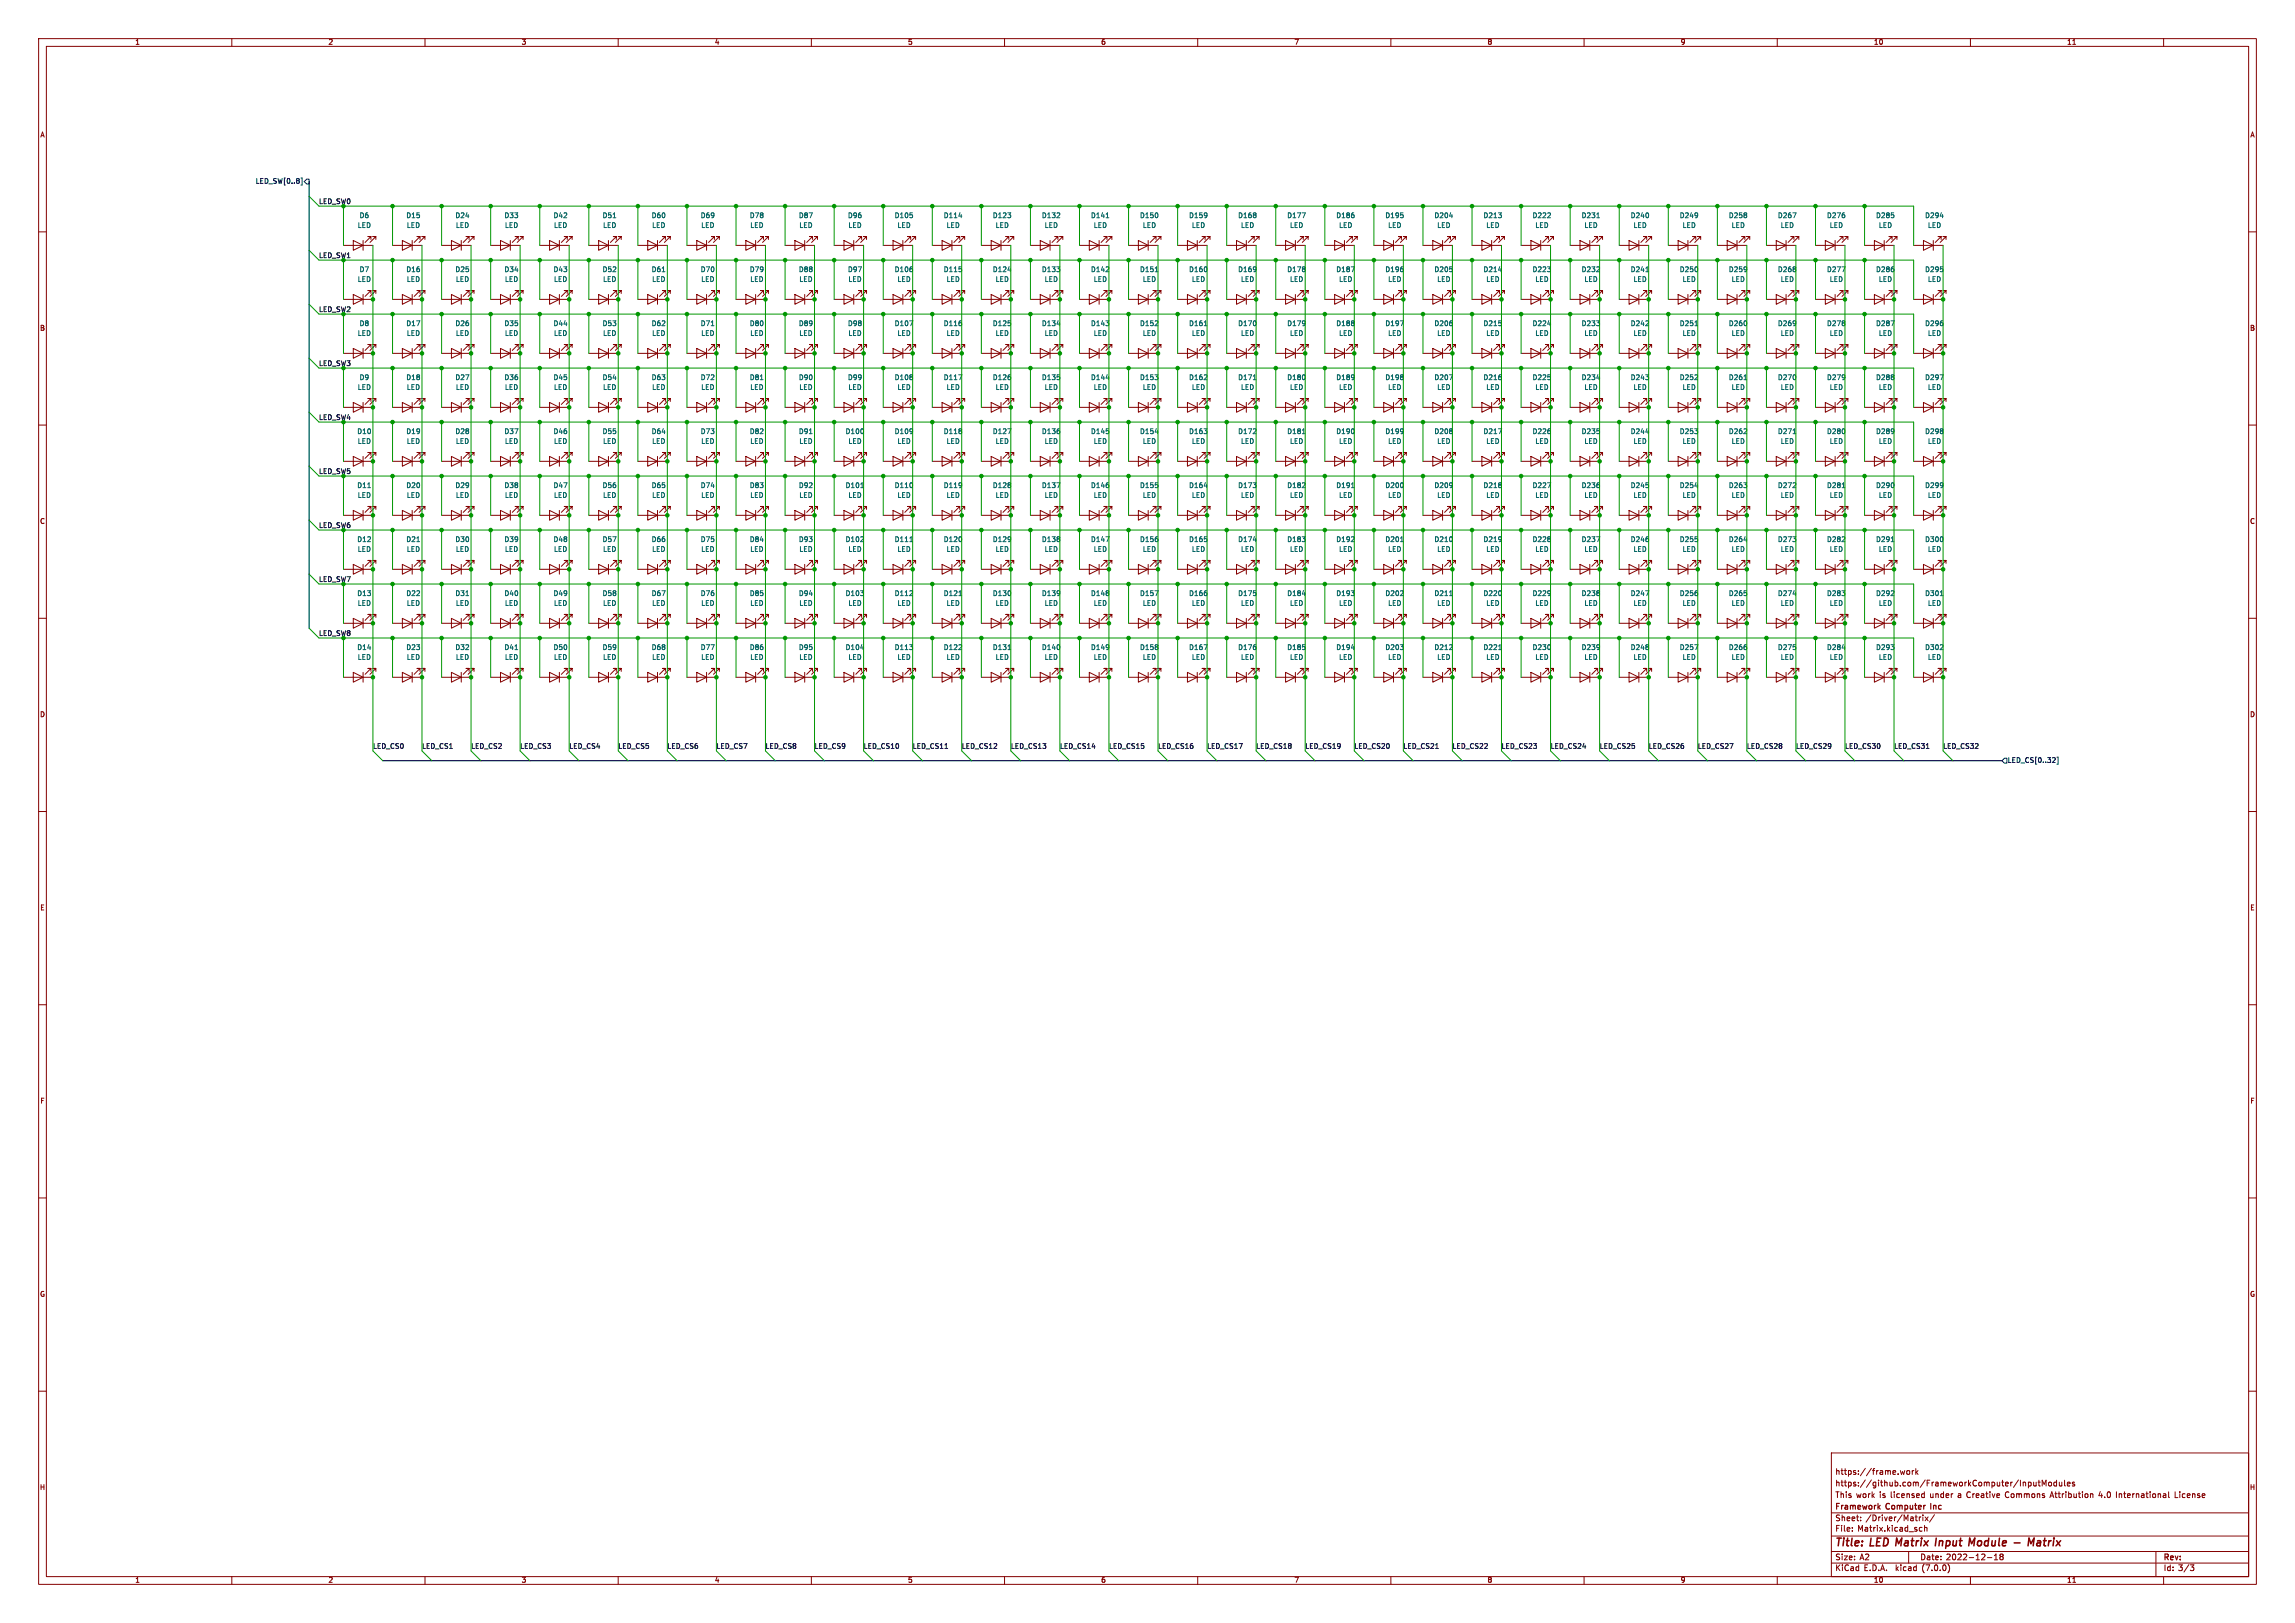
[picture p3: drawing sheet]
<svg xmlns="http://www.w3.org/2000/svg" width="594mm" height="420mm" viewBox="0 0 594 420" stroke-linecap="round" stroke-linejoin="round" font-family="sans-serif">
<defs><g id="words">
<g font-size="2.8" fill="#840000">
<text x="475" y="400.8">Title:</text>
<text x="484.1" y="400.8">LED Matrix</text>
<text x="502.2" y="400.8">Input</text>
<text x="511.5" y="400.8">Module</text>
<text x="528" y="400.8">Matrix</text>
</g>
<g font-size="2.1" fill="#840000">
<text x="475" y="381.9">https://frame.work</text>
<text x="475" y="387.9">This work</text>
<text x="475" y="384.9">https://github.com/FrameworkComputer/InputModules</text>
<text x="486.5" y="387.9">is licensed</text>
<text x="499.6" y="387.9">under</text>
<text x="506.9" y="387.9">a Creative</text>
<text x="519.3" y="387.9">Commons</text>
<text x="531.1" y="387.9">Attribution</text>
<text x="543.7" y="387.9">4.0</text>
<text x="548.2" y="387.9">International</text>
<text x="563.5" y="387.9">License</text>
<text x="475" y="393.9">Sheet:</text>
<text x="475" y="391.1">Framework</text>
<text x="482.9" y="393.9">/Driver/Matrix/</text>
<text x="488.3" y="391.1">Computer</text>
<text x="500.3" y="391.1">Inc</text>
<text x="475" y="396.6">File:</text>
<text x="480.8" y="396.6">Matrix.kicad_sch</text>
<text x="475" y="406.8">KiCad</text>
<text x="475" y="404">Size:</text>
<text x="481.3" y="404">A2</text>
<text x="482.4" y="406.8">E.D.A.</text>
<text x="490.7" y="406.8">kicad</text>
<text x="497" y="404">Date:</text>
<text x="497.6" y="406.8">(7.0.0)</text>
<text x="503.7" y="404">2022-12-18</text>
<text x="560" y="404.2">Rev:</text>
<text x="560" y="406.8">Id: 3/3</text>
</g>
<g font-size="1.8" fill="#840000">
<text x="35" y="11.8">1</text>
<text x="85" y="11.8">2</text>
<text x="135" y="11.8">3</text>
<text x="185" y="11.8">4</text>
<text x="235" y="11.8">5</text>
<text x="285" y="11.8">6</text>
<text x="335" y="11.8">7</text>
<text x="385" y="11.8">8</text>
<text x="435" y="11.8">9</text>
<text x="485" y="11.8">10</text>
<text x="535" y="11.8">11</text>
<text x="10.4" y="35.8">A</text>
<text x="582.4" y="35.8">A</text>
<text x="10.3" y="85.8">B</text>
<text x="582.3" y="85.8">B</text>
<text x="10.3" y="135.8">C</text>
<text x="582.3" y="135.8">C</text>
<text x="10.3" y="185.8">D</text>
<text x="582.3" y="185.8">D</text>
<text x="10.4" y="235.8">E</text>
<text x="582.4" y="235.8">E</text>
<text x="10.4" y="285.8">F</text>
<text x="582.4" y="285.8">F</text>
<text x="10.3" y="335.8">G</text>
<text x="582.3" y="335.8">G</text>
<text x="10.3" y="385.8">H</text>
<text x="582.3" y="385.8">H</text>
<text x="35" y="409.8">1</text>
<text x="85" y="409.8">2</text>
<text x="135" y="409.8">3</text>
<text x="185" y="409.8">4</text>
<text x="235" y="409.8">5</text>
<text x="285" y="409.8">6</text>
<text x="335" y="409.8">7</text>
<text x="385" y="409.8">8</text>
<text x="435" y="409.8">9</text>
<text x="485" y="409.8">10</text>
<text x="535" y="409.8">11</text>
</g>
<g font-size="1.8" fill="#000084">
<text x="66" y="47.8">LED_SW[0..8]</text>
<text x="519.6" y="197.7">LED_CS[0..32]</text>
</g>
<g font-size="1.8" fill="#009600">
<text x="82.5" y="53">LED_SW0</text>
<text x="82.5" y="67">LED_SW1</text>
<text x="82.5" y="80.9">LED_SW2</text>
<text x="82.5" y="94.9">LED_SW3</text>
<text x="82.5" y="108.9">LED_SW4</text>
<text x="82.5" y="122.8">LED_SW5</text>
<text x="82.5" y="136.8">LED_SW6</text>
<text x="82.5" y="150.8">LED_SW7</text>
<text x="82.5" y="164.7">LED_SW8</text>
</g>
<g font-size="1.8" fill="#006464">
<text x="92.5" y="59.2">LED</text>
<text x="93" y="56.7">D6</text>
<text x="105.1" y="56.7">D15</text>
<text x="105.2" y="59.2">LED</text>
<text x="117.8" y="56.7">D24</text>
<text x="117.9" y="59.2">LED</text>
<text x="130.5" y="56.7">D33</text>
<text x="130.6" y="59.2">LED</text>
<text x="143.2" y="56.7">D42</text>
<text x="143.3" y="59.2">LED</text>
<text x="155.9" y="56.7">D51</text>
<text x="156" y="59.2">LED</text>
<text x="168.6" y="56.7">D60</text>
<text x="168.7" y="59.2">LED</text>
<text x="181.3" y="56.7">D69</text>
<text x="181.4" y="59.2">LED</text>
<text x="194" y="56.7">D78</text>
<text x="194.1" y="59.2">LED</text>
<text x="206.7" y="56.7">D87</text>
<text x="206.8" y="59.2">LED</text>
<text x="219.4" y="56.7">D96</text>
<text x="219.5" y="59.2">LED</text>
<text x="231.5" y="56.7">D105</text>
<text x="232.2" y="59.2">LED</text>
<text x="244.2" y="56.7">D114</text>
<text x="244.9" y="59.2">LED</text>
<text x="256.9" y="56.7">D123</text>
<text x="257.6" y="59.2">LED</text>
<text x="269.6" y="56.7">D132</text>
<text x="270.3" y="59.2">LED</text>
<text x="282.3" y="56.7">D141</text>
<text x="283" y="59.2">LED</text>
<text x="295" y="56.7">D150</text>
<text x="295.7" y="59.2">LED</text>
<text x="307.7" y="56.7">D159</text>
<text x="308.4" y="59.2">LED</text>
<text x="320.4" y="56.7">D168</text>
<text x="321.1" y="59.2">LED</text>
<text x="333.1" y="56.7">D177</text>
<text x="333.8" y="59.2">LED</text>
<text x="345.8" y="56.7">D186</text>
<text x="346.5" y="59.2">LED</text>
<text x="358.5" y="56.7">D195</text>
<text x="359.2" y="59.2">LED</text>
<text x="371.2" y="56.7">D204</text>
<text x="371.9" y="59.2">LED</text>
<text x="383.9" y="56.7">D213</text>
<text x="384.6" y="59.2">LED</text>
<text x="396.6" y="56.7">D222</text>
<text x="397.3" y="59.2">LED</text>
<text x="409.3" y="56.7">D231</text>
<text x="410" y="59.2">LED</text>
<text x="422" y="56.7">D240</text>
<text x="422.7" y="59.2">LED</text>
<text x="434.7" y="56.7">D249</text>
<text x="435.4" y="59.2">LED</text>
<text x="447.4" y="56.7">D258</text>
<text x="448.1" y="59.2">LED</text>
<text x="460.1" y="56.7">D267</text>
<text x="460.8" y="59.2">LED</text>
<text x="472.8" y="56.7">D276</text>
<text x="473.5" y="59.2">LED</text>
<text x="485.5" y="56.7">D285</text>
<text x="486.2" y="59.2">LED</text>
<text x="498.2" y="56.7">D294</text>
<text x="498.9" y="59.2">LED</text>
<text x="93" y="70.7">D7</text>
<text x="105.1" y="70.7">D16</text>
<text x="117.8" y="70.7">D25</text>
<text x="130.5" y="70.7">D34</text>
<text x="143.2" y="70.7">D43</text>
<text x="155.9" y="70.7">D52</text>
<text x="168.6" y="70.7">D61</text>
<text x="181.3" y="70.7">D70</text>
<text x="194" y="70.7">D79</text>
<text x="206.7" y="70.7">D88</text>
<text x="219.4" y="70.7">D97</text>
<text x="231.5" y="70.7">D106</text>
<text x="244.2" y="70.7">D115</text>
<text x="256.9" y="70.7">D124</text>
<text x="269.6" y="70.7">D133</text>
<text x="282.3" y="70.7">D142</text>
<text x="295" y="70.7">D151</text>
<text x="307.7" y="70.7">D160</text>
<text x="320.4" y="70.7">D169</text>
<text x="333.1" y="70.7">D178</text>
<text x="345.8" y="70.7">D187</text>
<text x="358.5" y="70.7">D196</text>
<text x="371.2" y="70.7">D205</text>
<text x="383.9" y="70.7">D214</text>
<text x="396.6" y="70.7">D223</text>
<text x="409.3" y="70.7">D232</text>
<text x="422" y="70.7">D241</text>
<text x="434.7" y="70.7">D250</text>
<text x="447.4" y="70.7">D259</text>
<text x="460.1" y="70.7">D268</text>
<text x="472.8" y="70.7">D277</text>
<text x="485.5" y="70.7">D286</text>
<text x="498.2" y="70.7">D295</text>
<text x="92.5" y="73.2">LED</text>
<text x="105.2" y="73.2">LED</text>
<text x="117.9" y="73.2">LED</text>
<text x="130.6" y="73.2">LED</text>
<text x="143.3" y="73.2">LED</text>
<text x="156" y="73.2">LED</text>
<text x="168.7" y="73.2">LED</text>
<text x="181.4" y="73.2">LED</text>
<text x="194.1" y="73.2">LED</text>
<text x="206.8" y="73.2">LED</text>
<text x="219.5" y="73.2">LED</text>
<text x="232.2" y="73.2">LED</text>
<text x="244.9" y="73.2">LED</text>
<text x="257.6" y="73.2">LED</text>
<text x="270.3" y="73.2">LED</text>
<text x="283" y="73.2">LED</text>
<text x="295.7" y="73.2">LED</text>
<text x="308.4" y="73.2">LED</text>
<text x="321.1" y="73.2">LED</text>
<text x="333.8" y="73.2">LED</text>
<text x="346.5" y="73.2">LED</text>
<text x="359.2" y="73.2">LED</text>
<text x="371.9" y="73.2">LED</text>
<text x="384.6" y="73.2">LED</text>
<text x="397.3" y="73.2">LED</text>
<text x="410" y="73.2">LED</text>
<text x="422.7" y="73.2">LED</text>
<text x="435.4" y="73.2">LED</text>
<text x="448.1" y="73.2">LED</text>
<text x="460.8" y="73.2">LED</text>
<text x="473.5" y="73.2">LED</text>
<text x="486.2" y="73.2">LED</text>
<text x="498.9" y="73.2">LED</text>
<text x="92.5" y="87.2">LED</text>
<text x="93" y="84.6">D8</text>
<text x="105.1" y="84.6">D17</text>
<text x="105.2" y="87.2">LED</text>
<text x="117.8" y="84.6">D26</text>
<text x="117.9" y="87.2">LED</text>
<text x="130.5" y="84.6">D35</text>
<text x="130.6" y="87.2">LED</text>
<text x="143.2" y="84.6">D44</text>
<text x="143.3" y="87.2">LED</text>
<text x="155.9" y="84.6">D53</text>
<text x="156" y="87.2">LED</text>
<text x="168.6" y="84.6">D62</text>
<text x="168.7" y="87.2">LED</text>
<text x="181.3" y="84.6">D71</text>
<text x="181.4" y="87.2">LED</text>
<text x="194" y="84.6">D80</text>
<text x="194.1" y="87.2">LED</text>
<text x="206.7" y="84.6">D89</text>
<text x="206.8" y="87.2">LED</text>
<text x="219.4" y="84.6">D98</text>
<text x="219.5" y="87.2">LED</text>
<text x="231.5" y="84.6">D107</text>
<text x="232.2" y="87.2">LED</text>
<text x="244.2" y="84.6">D116</text>
<text x="244.9" y="87.2">LED</text>
<text x="256.9" y="84.6">D125</text>
<text x="257.6" y="87.2">LED</text>
<text x="269.6" y="84.6">D134</text>
<text x="270.3" y="87.2">LED</text>
<text x="282.3" y="84.6">D143</text>
<text x="283" y="87.2">LED</text>
<text x="295" y="84.6">D152</text>
<text x="295.7" y="87.2">LED</text>
<text x="307.7" y="84.6">D161</text>
<text x="308.4" y="87.2">LED</text>
<text x="320.4" y="84.6">D170</text>
<text x="321.1" y="87.2">LED</text>
<text x="333.1" y="84.6">D179</text>
<text x="333.8" y="87.2">LED</text>
<text x="345.8" y="84.6">D188</text>
<text x="346.5" y="87.2">LED</text>
<text x="358.5" y="84.6">D197</text>
<text x="359.2" y="87.2">LED</text>
<text x="371.2" y="84.6">D206</text>
<text x="371.9" y="87.2">LED</text>
<text x="383.9" y="84.6">D215</text>
<text x="384.6" y="87.2">LED</text>
<text x="396.6" y="84.6">D224</text>
<text x="397.3" y="87.2">LED</text>
<text x="409.3" y="84.6">D233</text>
<text x="410" y="87.2">LED</text>
<text x="422" y="84.6">D242</text>
<text x="422.7" y="87.2">LED</text>
<text x="434.7" y="84.6">D251</text>
<text x="435.4" y="87.2">LED</text>
<text x="447.4" y="84.6">D260</text>
<text x="448.1" y="87.2">LED</text>
<text x="460.1" y="84.6">D269</text>
<text x="460.8" y="87.2">LED</text>
<text x="472.8" y="84.6">D278</text>
<text x="473.5" y="87.2">LED</text>
<text x="485.5" y="84.6">D287</text>
<text x="486.2" y="87.2">LED</text>
<text x="498.2" y="84.6">D296</text>
<text x="498.9" y="87.2">LED</text>
<text x="92.5" y="101.2">LED</text>
<text x="93" y="98.6">D9</text>
<text x="105.1" y="98.6">D18</text>
<text x="105.2" y="101.2">LED</text>
<text x="117.8" y="98.6">D27</text>
<text x="117.9" y="101.2">LED</text>
<text x="130.5" y="98.6">D36</text>
<text x="130.6" y="101.2">LED</text>
<text x="143.2" y="98.6">D45</text>
<text x="143.3" y="101.2">LED</text>
<text x="155.9" y="98.6">D54</text>
<text x="156" y="101.2">LED</text>
<text x="168.6" y="98.6">D63</text>
<text x="168.7" y="101.2">LED</text>
<text x="181.3" y="98.6">D72</text>
<text x="181.4" y="101.2">LED</text>
<text x="194" y="98.6">D81</text>
<text x="194.1" y="101.2">LED</text>
<text x="206.7" y="98.6">D90</text>
<text x="206.8" y="101.2">LED</text>
<text x="219.4" y="98.6">D99</text>
<text x="219.5" y="101.2">LED</text>
<text x="231.5" y="98.6">D108</text>
<text x="232.2" y="101.2">LED</text>
<text x="244.2" y="98.6">D117</text>
<text x="244.9" y="101.2">LED</text>
<text x="256.9" y="98.6">D126</text>
<text x="257.6" y="101.2">LED</text>
<text x="269.6" y="98.6">D135</text>
<text x="270.3" y="101.2">LED</text>
<text x="282.3" y="98.6">D144</text>
<text x="283" y="101.2">LED</text>
<text x="295" y="98.6">D153</text>
<text x="295.7" y="101.2">LED</text>
<text x="307.7" y="98.6">D162</text>
<text x="308.4" y="101.2">LED</text>
<text x="320.4" y="98.6">D171</text>
<text x="321.1" y="101.2">LED</text>
<text x="333.1" y="98.6">D180</text>
<text x="333.8" y="101.2">LED</text>
<text x="345.8" y="98.6">D189</text>
<text x="346.5" y="101.2">LED</text>
<text x="358.5" y="98.6">D198</text>
<text x="359.2" y="101.2">LED</text>
<text x="371.2" y="98.6">D207</text>
<text x="371.9" y="101.2">LED</text>
<text x="383.9" y="98.6">D216</text>
<text x="384.6" y="101.2">LED</text>
<text x="396.6" y="98.6">D225</text>
<text x="397.3" y="101.2">LED</text>
<text x="409.3" y="98.6">D234</text>
<text x="410" y="101.2">LED</text>
<text x="422" y="98.6">D243</text>
<text x="422.7" y="101.2">LED</text>
<text x="434.7" y="98.6">D252</text>
<text x="435.4" y="101.2">LED</text>
<text x="447.4" y="98.6">D261</text>
<text x="448.1" y="101.2">LED</text>
<text x="460.1" y="98.6">D270</text>
<text x="460.8" y="101.2">LED</text>
<text x="472.8" y="98.6">D279</text>
<text x="473.5" y="101.2">LED</text>
<text x="485.5" y="98.6">D288</text>
<text x="486.2" y="101.2">LED</text>
<text x="498.2" y="98.6">D297</text>
<text x="498.9" y="101.2">LED</text>
<text x="92.4" y="112.6">D10</text>
<text x="105.1" y="112.6">D19</text>
<text x="117.8" y="112.6">D28</text>
<text x="130.5" y="112.6">D37</text>
<text x="143.2" y="112.6">D46</text>
<text x="155.9" y="112.6">D55</text>
<text x="168.6" y="112.6">D64</text>
<text x="181.3" y="112.6">D73</text>
<text x="194" y="112.6">D82</text>
<text x="206.7" y="112.6">D91</text>
<text x="218.8" y="112.6">D100</text>
<text x="231.5" y="112.6">D109</text>
<text x="244.2" y="112.6">D118</text>
<text x="256.9" y="112.6">D127</text>
<text x="269.6" y="112.6">D136</text>
<text x="282.3" y="112.6">D145</text>
<text x="295" y="112.6">D154</text>
<text x="307.7" y="112.6">D163</text>
<text x="320.4" y="112.6">D172</text>
<text x="333.1" y="112.6">D181</text>
<text x="345.8" y="112.6">D190</text>
<text x="358.5" y="112.6">D199</text>
<text x="371.2" y="112.6">D208</text>
<text x="383.9" y="112.6">D217</text>
<text x="396.6" y="112.6">D226</text>
<text x="409.3" y="112.6">D235</text>
<text x="422" y="112.6">D244</text>
<text x="434.7" y="112.6">D253</text>
<text x="447.4" y="112.6">D262</text>
<text x="460.1" y="112.6">D271</text>
<text x="472.8" y="112.6">D280</text>
<text x="485.5" y="112.6">D289</text>
<text x="498.2" y="112.6">D298</text>
<text x="92.5" y="115.1">LED</text>
<text x="105.2" y="115.1">LED</text>
<text x="117.9" y="115.1">LED</text>
<text x="130.6" y="115.1">LED</text>
<text x="143.3" y="115.1">LED</text>
<text x="156" y="115.1">LED</text>
<text x="168.7" y="115.1">LED</text>
<text x="181.4" y="115.1">LED</text>
<text x="194.1" y="115.1">LED</text>
<text x="206.8" y="115.1">LED</text>
<text x="219.5" y="115.1">LED</text>
<text x="232.2" y="115.1">LED</text>
<text x="244.9" y="115.1">LED</text>
<text x="257.6" y="115.1">LED</text>
<text x="270.3" y="115.1">LED</text>
<text x="283" y="115.1">LED</text>
<text x="295.7" y="115.1">LED</text>
<text x="308.4" y="115.1">LED</text>
<text x="321.1" y="115.1">LED</text>
<text x="333.8" y="115.1">LED</text>
<text x="346.5" y="115.1">LED</text>
<text x="359.2" y="115.1">LED</text>
<text x="371.9" y="115.1">LED</text>
<text x="384.6" y="115.1">LED</text>
<text x="397.3" y="115.1">LED</text>
<text x="410" y="115.1">LED</text>
<text x="422.7" y="115.1">LED</text>
<text x="435.4" y="115.1">LED</text>
<text x="448.1" y="115.1">LED</text>
<text x="460.8" y="115.1">LED</text>
<text x="473.5" y="115.1">LED</text>
<text x="486.2" y="115.1">LED</text>
<text x="498.9" y="115.1">LED</text>
<text x="92.4" y="126.6">D11</text>
<text x="92.5" y="129.1">LED</text>
<text x="105.1" y="126.6">D20</text>
<text x="105.2" y="129.1">LED</text>
<text x="117.8" y="126.6">D29</text>
<text x="117.9" y="129.1">LED</text>
<text x="130.5" y="126.6">D38</text>
<text x="130.6" y="129.1">LED</text>
<text x="143.2" y="126.6">D47</text>
<text x="143.3" y="129.1">LED</text>
<text x="155.9" y="126.6">D56</text>
<text x="156" y="129.1">LED</text>
<text x="168.6" y="126.6">D65</text>
<text x="168.7" y="129.1">LED</text>
<text x="181.3" y="126.6">D74</text>
<text x="181.4" y="129.1">LED</text>
<text x="194" y="126.6">D83</text>
<text x="194.1" y="129.1">LED</text>
<text x="206.7" y="126.6">D92</text>
<text x="206.8" y="129.1">LED</text>
<text x="218.8" y="126.6">D101</text>
<text x="219.5" y="129.1">LED</text>
<text x="231.5" y="126.6">D110</text>
<text x="232.2" y="129.1">LED</text>
<text x="244.2" y="126.6">D119</text>
<text x="244.9" y="129.1">LED</text>
<text x="256.9" y="126.6">D128</text>
<text x="257.6" y="129.1">LED</text>
<text x="269.6" y="126.6">D137</text>
<text x="270.3" y="129.1">LED</text>
<text x="282.3" y="126.6">D146</text>
<text x="283" y="129.1">LED</text>
<text x="295" y="126.6">D155</text>
<text x="295.7" y="129.1">LED</text>
<text x="307.7" y="126.6">D164</text>
<text x="308.4" y="129.1">LED</text>
<text x="320.4" y="126.6">D173</text>
<text x="321.1" y="129.1">LED</text>
<text x="333.1" y="126.6">D182</text>
<text x="333.8" y="129.1">LED</text>
<text x="345.8" y="126.6">D191</text>
<text x="346.5" y="129.1">LED</text>
<text x="358.5" y="126.6">D200</text>
<text x="359.2" y="129.1">LED</text>
<text x="371.2" y="126.6">D209</text>
<text x="371.9" y="129.1">LED</text>
<text x="383.9" y="126.6">D218</text>
<text x="384.6" y="129.1">LED</text>
<text x="396.6" y="126.6">D227</text>
<text x="397.3" y="129.1">LED</text>
<text x="409.3" y="126.6">D236</text>
<text x="410" y="129.1">LED</text>
<text x="422" y="126.6">D245</text>
<text x="422.7" y="129.1">LED</text>
<text x="434.7" y="126.6">D254</text>
<text x="435.4" y="129.1">LED</text>
<text x="447.4" y="126.6">D263</text>
<text x="448.1" y="129.1">LED</text>
<text x="460.1" y="126.6">D272</text>
<text x="460.8" y="129.1">LED</text>
<text x="472.8" y="126.6">D281</text>
<text x="473.5" y="129.1">LED</text>
<text x="485.5" y="126.6">D290</text>
<text x="486.2" y="129.1">LED</text>
<text x="498.2" y="126.6">D299</text>
<text x="498.9" y="129.1">LED</text>
<text x="92.4" y="140.5">D12</text>
<text x="92.5" y="143.1">LED</text>
<text x="105.1" y="140.5">D21</text>
<text x="105.2" y="143.1">LED</text>
<text x="117.8" y="140.5">D30</text>
<text x="117.9" y="143.1">LED</text>
<text x="130.5" y="140.5">D39</text>
<text x="130.6" y="143.1">LED</text>
<text x="143.2" y="140.5">D48</text>
<text x="143.3" y="143.1">LED</text>
<text x="155.9" y="140.5">D57</text>
<text x="156" y="143.1">LED</text>
<text x="168.6" y="140.5">D66</text>
<text x="168.7" y="143.1">LED</text>
<text x="181.3" y="140.5">D75</text>
<text x="181.4" y="143.1">LED</text>
<text x="194" y="140.5">D84</text>
<text x="194.1" y="143.1">LED</text>
<text x="206.7" y="140.5">D93</text>
<text x="206.8" y="143.1">LED</text>
<text x="218.8" y="140.5">D102</text>
<text x="219.5" y="143.1">LED</text>
<text x="231.5" y="140.5">D111</text>
<text x="232.2" y="143.1">LED</text>
<text x="244.2" y="140.5">D120</text>
<text x="244.9" y="143.1">LED</text>
<text x="256.9" y="140.5">D129</text>
<text x="257.6" y="143.1">LED</text>
<text x="269.6" y="140.5">D138</text>
<text x="270.3" y="143.1">LED</text>
<text x="282.3" y="140.5">D147</text>
<text x="283" y="143.1">LED</text>
<text x="295" y="140.5">D156</text>
<text x="295.7" y="143.1">LED</text>
<text x="307.7" y="140.5">D165</text>
<text x="308.4" y="143.1">LED</text>
<text x="320.4" y="140.5">D174</text>
<text x="321.1" y="143.1">LED</text>
<text x="333.1" y="140.5">D183</text>
<text x="333.8" y="143.1">LED</text>
<text x="345.8" y="140.5">D192</text>
<text x="346.5" y="143.1">LED</text>
<text x="358.5" y="140.5">D201</text>
<text x="359.2" y="143.1">LED</text>
<text x="371.2" y="140.5">D210</text>
<text x="371.9" y="143.1">LED</text>
<text x="383.9" y="140.5">D219</text>
<text x="384.6" y="143.1">LED</text>
<text x="396.6" y="140.5">D228</text>
<text x="397.3" y="143.1">LED</text>
<text x="409.3" y="140.5">D237</text>
<text x="410" y="143.1">LED</text>
<text x="422" y="140.5">D246</text>
<text x="422.7" y="143.1">LED</text>
<text x="434.7" y="140.5">D255</text>
<text x="435.4" y="143.1">LED</text>
<text x="447.4" y="140.5">D264</text>
<text x="448.1" y="143.1">LED</text>
<text x="460.1" y="140.5">D273</text>
<text x="460.8" y="143.1">LED</text>
<text x="472.8" y="140.5">D282</text>
<text x="473.5" y="143.1">LED</text>
<text x="485.5" y="140.5">D291</text>
<text x="486.2" y="143.1">LED</text>
<text x="498.2" y="140.5">D300</text>
<text x="498.9" y="143.1">LED</text>
<text x="92.4" y="154.5">D13</text>
<text x="105.1" y="154.5">D22</text>
<text x="117.8" y="154.5">D31</text>
<text x="130.5" y="154.5">D40</text>
<text x="143.2" y="154.5">D49</text>
<text x="155.9" y="154.5">D58</text>
<text x="168.6" y="154.5">D67</text>
<text x="181.3" y="154.5">D76</text>
<text x="194" y="154.5">D85</text>
<text x="206.7" y="154.5">D94</text>
<text x="218.8" y="154.5">D103</text>
<text x="231.5" y="154.5">D112</text>
<text x="244.2" y="154.5">D121</text>
<text x="256.9" y="154.5">D130</text>
<text x="269.6" y="154.5">D139</text>
<text x="282.3" y="154.5">D148</text>
<text x="295" y="154.5">D157</text>
<text x="307.7" y="154.5">D166</text>
<text x="320.4" y="154.5">D175</text>
<text x="333.1" y="154.5">D184</text>
<text x="345.8" y="154.5">D193</text>
<text x="358.5" y="154.5">D202</text>
<text x="371.2" y="154.5">D211</text>
<text x="383.9" y="154.5">D220</text>
<text x="396.6" y="154.5">D229</text>
<text x="409.3" y="154.5">D238</text>
<text x="422" y="154.5">D247</text>
<text x="434.7" y="154.5">D256</text>
<text x="447.4" y="154.5">D265</text>
<text x="460.1" y="154.5">D274</text>
<text x="472.8" y="154.5">D283</text>
<text x="485.5" y="154.5">D292</text>
<text x="498.2" y="154.5">D301</text>
<text x="92.5" y="157">LED</text>
<text x="105.2" y="157">LED</text>
<text x="117.9" y="157">LED</text>
<text x="130.6" y="157">LED</text>
<text x="143.3" y="157">LED</text>
<text x="156" y="157">LED</text>
<text x="168.7" y="157">LED</text>
<text x="181.4" y="157">LED</text>
<text x="194.1" y="157">LED</text>
<text x="206.8" y="157">LED</text>
<text x="219.5" y="157">LED</text>
<text x="232.2" y="157">LED</text>
<text x="244.9" y="157">LED</text>
<text x="257.6" y="157">LED</text>
<text x="270.3" y="157">LED</text>
<text x="283" y="157">LED</text>
<text x="295.7" y="157">LED</text>
<text x="308.4" y="157">LED</text>
<text x="321.1" y="157">LED</text>
<text x="333.8" y="157">LED</text>
<text x="346.5" y="157">LED</text>
<text x="359.2" y="157">LED</text>
<text x="371.9" y="157">LED</text>
<text x="384.6" y="157">LED</text>
<text x="397.3" y="157">LED</text>
<text x="410" y="157">LED</text>
<text x="422.7" y="157">LED</text>
<text x="435.4" y="157">LED</text>
<text x="448.1" y="157">LED</text>
<text x="460.8" y="157">LED</text>
<text x="473.5" y="157">LED</text>
<text x="486.2" y="157">LED</text>
<text x="498.9" y="157">LED</text>
<text x="92.4" y="168.5">D14</text>
<text x="92.5" y="171">LED</text>
<text x="105.1" y="168.5">D23</text>
<text x="105.2" y="171">LED</text>
<text x="117.8" y="168.5">D32</text>
<text x="117.9" y="171">LED</text>
<text x="130.5" y="168.5">D41</text>
<text x="130.6" y="171">LED</text>
<text x="143.2" y="168.5">D50</text>
<text x="143.3" y="171">LED</text>
<text x="155.9" y="168.5">D59</text>
<text x="156" y="171">LED</text>
<text x="168.6" y="168.5">D68</text>
<text x="168.7" y="171">LED</text>
<text x="181.3" y="168.5">D77</text>
<text x="181.4" y="171">LED</text>
<text x="194" y="168.5">D86</text>
<text x="194.1" y="171">LED</text>
<text x="206.7" y="168.5">D95</text>
<text x="206.8" y="171">LED</text>
<text x="218.8" y="168.5">D104</text>
<text x="219.5" y="171">LED</text>
<text x="231.5" y="168.5">D113</text>
<text x="232.2" y="171">LED</text>
<text x="244.2" y="168.5">D122</text>
<text x="244.9" y="171">LED</text>
<text x="256.9" y="168.5">D131</text>
<text x="257.6" y="171">LED</text>
<text x="269.6" y="168.5">D140</text>
<text x="270.3" y="171">LED</text>
<text x="282.3" y="168.5">D149</text>
<text x="283" y="171">LED</text>
<text x="295" y="168.5">D158</text>
<text x="295.7" y="171">LED</text>
<text x="307.7" y="168.5">D167</text>
<text x="308.4" y="171">LED</text>
<text x="320.4" y="168.5">D176</text>
<text x="321.1" y="171">LED</text>
<text x="333.1" y="168.5">D185</text>
<text x="333.8" y="171">LED</text>
<text x="345.8" y="168.5">D194</text>
<text x="346.5" y="171">LED</text>
<text x="358.5" y="168.5">D203</text>
<text x="359.2" y="171">LED</text>
<text x="371.2" y="168.5">D212</text>
<text x="371.9" y="171">LED</text>
<text x="383.9" y="168.5">D221</text>
<text x="384.6" y="171">LED</text>
<text x="396.6" y="168.5">D230</text>
<text x="397.3" y="171">LED</text>
<text x="409.3" y="168.5">D239</text>
<text x="410" y="171">LED</text>
<text x="422" y="168.5">D248</text>
<text x="422.7" y="171">LED</text>
<text x="434.7" y="168.5">D257</text>
<text x="435.4" y="171">LED</text>
<text x="447.4" y="168.5">D266</text>
<text x="448.1" y="171">LED</text>
<text x="460.1" y="168.5">D275</text>
<text x="460.8" y="171">LED</text>
<text x="472.8" y="168.5">D284</text>
<text x="473.5" y="171">LED</text>
<text x="485.5" y="168.5">D293</text>
<text x="486.2" y="171">LED</text>
<text x="498.2" y="168.5">D302</text>
<text x="498.9" y="171">LED</text>
</g>
<g font-size="1.8" fill="#0f0f0f">
<text x="96.5" y="194">LED_CS0</text>
<text x="109.2" y="194">LED_CS1</text>
<text x="121.9" y="194">LED_CS2</text>
<text x="134.6" y="194">LED_CS3</text>
<text x="147.3" y="194">LED_CS4</text>
<text x="160" y="194">LED_CS5</text>
<text x="172.7" y="194">LED_CS6</text>
<text x="185.4" y="194">LED_CS7</text>
<text x="198.1" y="194">LED_CS8</text>
<text x="210.8" y="194">LED_CS9</text>
<text x="223.5" y="194">LED_CS10</text>
<text x="236.2" y="194">LED_CS11</text>
<text x="248.9" y="194">LED_CS12</text>
<text x="261.6" y="194">LED_CS13</text>
<text x="274.3" y="194">LED_CS14</text>
<text x="287" y="194">LED_CS15</text>
<text x="299.7" y="194">LED_CS16</text>
<text x="312.4" y="194">LED_CS17</text>
<text x="325.1" y="194">LED_CS18</text>
<text x="337.8" y="194">LED_CS19</text>
<text x="350.5" y="194">LED_CS20</text>
<text x="363.2" y="194">LED_CS21</text>
<text x="375.9" y="194">LED_CS22</text>
<text x="388.6" y="194">LED_CS23</text>
<text x="401.3" y="194">LED_CS24</text>
<text x="414" y="194">LED_CS25</text>
<text x="426.7" y="194">LED_CS26</text>
<text x="439.4" y="194">LED_CS27</text>
<text x="452.1" y="194">LED_CS28</text>
<text x="464.8" y="194">LED_CS29</text>
<text x="477.5" y="194">LED_CS30</text>
<text x="490.2" y="194">LED_CS31</text>
<text x="502.9" y="194">LED_CS32</text>
</g>
</g></defs>
<g fill="none" stroke="#840000" stroke-width=".26">
<path d="M10 10h574v400h-574zM12 12h570v396h-570zM60 10v2M110 10v2M160 10v2M210 10v2M260 10v2M310 10v2M360 10v2M410 10v2M460 10v2M510 10v2"/>
<path d="M560 10v2M10 60h2M582 60h2M88.9 63.5h7.6M88.9 77.5h7.6M91.4 62.2l2.6 1.3-2.6 1.3zM91.4 76.2l2.6 1.3-2.6 1.2zM94 62.2v2.6M94 76.2v2.5M96 62v-.8h-.8h.8l-1.5 1.5M96 75.9v-.7h-.8h.8l-1.5 1.5M97.3 62v-.8h-.8h.8l-1.5 1.5"/>
<path d="M97.3 75.9v-.7h-.8h.8l-1.5 1.5M101.6 63.5h7.6M101.6 77.5h7.6M104.1 62.2l2.6 1.3-2.6 1.3zM104.1 76.2l2.6 1.3-2.6 1.2zM106.7 62.2v2.6M106.7 76.2v2.5M108.7 62v-.8h-.8h.8l-1.5 1.5M108.7 75.9v-.7h-.8h.8l-1.5 1.5M110 62v-.8h-.8h.8l-1.5 1.5M110 75.9v-.7h-.8h.8l-1.5 1.5M114.3 63.5h7.6"/>
<path d="M114.3 77.5h7.6M116.8 76.2l2.6 1.3-2.6 1.2zM116.8 62.2l2.6 1.3-2.6 1.3zM119.4 62.2v2.6M119.4 76.2v2.5M121.4 75.9v-.7h-.8h.8l-1.5 1.5M121.4 62v-.8h-.8h.8l-1.5 1.5M122.7 75.9v-.7h-.8h.8l-1.5 1.5M122.7 62v-.8h-.8h.8l-1.5 1.5M127 63.5h7.6M127 77.5h7.6M129.5 62.2l2.6 1.3-2.6 1.3z"/>
<path d="M129.5 76.2l2.6 1.3-2.6 1.2zM132.1 62.2v2.6M132.1 76.2v2.5M134.1 62v-.8h-.8h.8l-1.5 1.5M134.1 75.9v-.7h-.8h.8l-1.5 1.5M135.4 62v-.8h-.8h.8l-1.5 1.5M135.4 75.9v-.7h-.8h.8l-1.5 1.5M139.7 63.5h7.6M139.7 77.5h7.6M142.2 62.2l2.6 1.3-2.6 1.3zM142.2 76.2l2.6 1.3-2.6 1.2zM144.8 62.2v2.6"/>
<path d="M144.8 76.2v2.5M146.8 62v-.8h-.8h.8l-1.5 1.5M146.8 75.9v-.7h-.8h.8l-1.5 1.5M148.1 62v-.8h-.8h.8l-1.5 1.5M148.1 75.9v-.7h-.8h.8l-1.5 1.5M152.4 63.5h7.6M152.4 77.5h7.6M154.9 62.2l2.6 1.3-2.6 1.3zM154.9 76.2l2.6 1.3-2.6 1.2zM157.5 62.2v2.6M157.5 76.2v2.5M159.5 62v-.8h-.8h.8l-1.5 1.5"/>
<path d="M159.5 75.9v-.7h-.8h.8l-1.5 1.5M160.8 62v-.8h-.8h.8l-1.5 1.5M160.8 75.9v-.7h-.8h.8l-1.5 1.5M165.1 63.5h7.6M165.1 77.5h7.6M167.6 62.2l2.6 1.3-2.6 1.3zM167.6 76.2l2.6 1.3-2.6 1.2zM170.2 62.2v2.6M170.2 76.2v2.5M172.2 62v-.8h-.8h.8l-1.5 1.5M172.2 75.9v-.7h-.8h.8l-1.5 1.5M173.5 62v-.8h-.8h.8l-1.5 1.5"/>
<path d="M173.5 75.9v-.7h-.8h.8l-1.5 1.5M177.8 63.5h7.6M177.8 77.5h7.6M180.3 62.2l2.6 1.3-2.6 1.3zM180.3 76.2l2.6 1.3-2.6 1.2zM182.9 62.2v2.6M182.9 76.2v2.5M184.9 62v-.8h-.8h.8l-1.5 1.5M184.9 75.9v-.7h-.8h.8l-1.5 1.5M186.2 62v-.8h-.8h.8l-1.5 1.5M186.2 75.9v-.7h-.8h.8l-1.5 1.5M190.5 63.5h7.6"/>
<path d="M190.5 77.5h7.6M193 76.2l2.6 1.3-2.6 1.2zM193 62.2l2.6 1.3-2.6 1.3zM195.6 62.2v2.6M195.6 76.2v2.5M197.6 75.9v-.7h-.8h.8l-1.5 1.5M197.6 62v-.8h-.8h.8l-1.5 1.5M198.9 75.9v-.7h-.8h.8l-1.5 1.5M198.9 62v-.8h-.8h.8l-1.5 1.5M203.2 63.5h7.6M203.2 77.5h7.6M205.7 76.2l2.6 1.3-2.6 1.2z"/>
<path d="M205.7 62.2l2.6 1.3-2.6 1.3zM208.3 62.2v2.6M208.3 76.2v2.5M210.3 75.9v-.7h-.8h.8l-1.5 1.5M210.3 62v-.8h-.8h.8l-1.5 1.5M211.6 75.9v-.7h-.8h.8l-1.5 1.5M211.6 62v-.8h-.8h.8l-1.5 1.5M215.9 63.5h7.6M215.9 77.5h7.6M218.4 76.2l2.6 1.3-2.6 1.2zM218.4 62.2l2.6 1.3-2.6 1.3zM221 62.2v2.6"/>
<path d="M221 76.2v2.5M223 75.9v-.7h-.8h.8l-1.5 1.5M223 62v-.8h-.8h.8l-1.5 1.5M224.3 75.9v-.7h-.8h.8l-1.5 1.5M224.3 62v-.8h-.8h.8l-1.5 1.5M228.6 63.5h7.6M228.6 77.5h7.6M231.1 62.2l2.6 1.3-2.6 1.3zM231.1 76.2l2.6 1.3-2.6 1.2zM233.7 62.2v2.6M233.7 76.2v2.5M235.7 62v-.8h-.8h.8l-1.5 1.5"/>
<path d="M235.7 75.9v-.7h-.8h.8l-1.5 1.5M237 62v-.8h-.8h.8l-1.5 1.5M237 75.9v-.7h-.8h.8l-1.5 1.5M241.3 63.5h7.6M241.3 77.5h7.6M243.8 62.2l2.6 1.3-2.6 1.3zM243.8 76.2l2.6 1.3-2.6 1.2zM246.4 62.2v2.6M246.4 76.2v2.5M248.4 62v-.8h-.8h.8l-1.5 1.5M248.4 75.9v-.7h-.8h.8l-1.5 1.5M249.7 62v-.8h-.8h.8l-1.5 1.5"/>
<path d="M249.7 75.9v-.7h-.8h.8l-1.5 1.5M254 63.5h7.6M254 77.5h7.6M256.5 62.2l2.6 1.3-2.6 1.3zM256.5 76.2l2.6 1.3-2.6 1.2zM259.1 62.2v2.6M259.1 76.2v2.5M261.1 62v-.8h-.8h.8l-1.5 1.5M261.1 75.9v-.7h-.8h.8l-1.5 1.5M262.4 62v-.8h-.8h.8l-1.5 1.5M262.4 75.9v-.7h-.8h.8l-1.5 1.5M266.7 63.5h7.6"/>
<path d="M266.7 77.5h7.6M269.2 76.2l2.6 1.3-2.6 1.2zM269.2 62.2l2.6 1.3-2.6 1.3zM271.8 62.2v2.6M271.8 76.2v2.5M273.8 75.9v-.7h-.8h.8l-1.5 1.5M273.8 62v-.8h-.8h.8l-1.5 1.5M275.1 75.9v-.7h-.8h.8l-1.5 1.5M275.1 62v-.8h-.8h.8l-1.5 1.5M279.4 63.5h7.6M279.4 77.5h7.6M281.9 62.2l2.6 1.3-2.6 1.3z"/>
<path d="M281.9 76.2l2.6 1.3-2.6 1.2zM284.5 62.2v2.6M284.5 76.2v2.5M286.5 62v-.8h-.8h.8l-1.5 1.5M286.5 75.9v-.7h-.8h.8l-1.5 1.5M287.8 62v-.8h-.8h.8l-1.5 1.5M287.8 75.9v-.7h-.8h.8l-1.5 1.5M292.1 63.5h7.6M292.1 77.5h7.6M294.6 76.2l2.6 1.3-2.6 1.2zM294.6 62.2l2.6 1.3-2.6 1.3zM297.2 62.2v2.6"/>
<path d="M297.2 76.2v2.5M299.2 75.9v-.7h-.8h.8l-1.5 1.5M299.2 62v-.8h-.8h.8l-1.5 1.5M300.5 75.9v-.7h-.8h.8l-1.5 1.5M300.5 62v-.8h-.8h.8l-1.5 1.5M304.8 63.5h7.6M304.8 77.5h7.6M307.3 76.2l2.6 1.3-2.6 1.2zM307.3 62.2l2.6 1.3-2.6 1.3zM309.9 62.2v2.6M309.9 76.2v2.5M311.9 75.9v-.7h-.8h.8l-1.5 1.5"/>
<path d="M311.9 62v-.8h-.8h.8l-1.5 1.5M313.2 75.9v-.7h-.8h.8l-1.5 1.5M313.2 62v-.8h-.8h.8l-1.5 1.5M317.5 63.5h7.6M317.5 77.5h7.6M320 62.2l2.6 1.3-2.6 1.3zM320 76.2l2.6 1.3-2.6 1.2zM322.6 62.2v2.6M322.6 76.2v2.5M324.6 62v-.8h-.8h.8l-1.5 1.5M324.6 75.9v-.7h-.8h.8l-1.5 1.5M325.9 62v-.8h-.8h.8l-1.5 1.5"/>
<path d="M325.9 75.9v-.7h-.8h.8l-1.5 1.5M330.2 63.5h7.6M330.2 77.5h7.6M332.7 62.2l2.6 1.3-2.6 1.3zM332.7 76.2l2.6 1.3-2.6 1.2zM335.3 62.2v2.6M335.3 76.2v2.5M337.3 62v-.8h-.8h.8l-1.5 1.5M337.3 75.9v-.7h-.8h.8l-1.5 1.5M338.6 62v-.8h-.8h.8l-1.5 1.5M338.6 75.9v-.7h-.8h.8l-1.5 1.5M342.9 63.5h7.6"/>
<path d="M342.9 77.5h7.6M345.4 62.2l2.6 1.3-2.6 1.3zM345.4 76.2l2.6 1.3-2.6 1.2zM348 62.2v2.6M348 76.2v2.5M350 62v-.8h-.8h.8l-1.5 1.5M350 75.9v-.7h-.8h.8l-1.5 1.5M351.3 62v-.8h-.8h.8l-1.5 1.5M351.3 75.9v-.7h-.8h.8l-1.5 1.5M355.6 63.5h7.6M355.6 77.5h7.6M358.1 62.2l2.6 1.3-2.6 1.3z"/>
<path d="M358.1 76.2l2.6 1.3-2.6 1.2zM360.7 62.2v2.6M360.7 76.2v2.5M362.7 62v-.8h-.8h.8l-1.5 1.5M362.7 75.9v-.7h-.8h.8l-1.5 1.5M364 62v-.8h-.8h.8l-1.5 1.5M364 75.9v-.7h-.8h.8l-1.5 1.5M368.3 63.5h7.6M368.3 77.5h7.6M370.8 76.2l2.6 1.3-2.6 1.2zM370.8 62.2l2.6 1.3-2.6 1.3zM373.4 62.2v2.6"/>
<path d="M373.4 76.2v2.5M375.4 75.9v-.7h-.8h.8l-1.5 1.5M375.4 62v-.8h-.8h.8l-1.5 1.5M376.7 75.9v-.7h-.8h.8l-1.5 1.5M376.7 62v-.8h-.8h.8l-1.5 1.5M381 63.5h7.6M381 77.5h7.6M383.5 62.2l2.6 1.3-2.6 1.3zM383.5 76.2l2.6 1.3-2.6 1.2zM386.1 62.2v2.6M386.1 76.2v2.5M388.1 62v-.8h-.8h.8l-1.5 1.5"/>
<path d="M388.1 75.9v-.7h-.8h.8l-1.5 1.5M389.4 62v-.8h-.8h.8l-1.5 1.5M389.4 75.9v-.7h-.8h.8l-1.5 1.5M393.7 63.5h7.6M393.7 77.5h7.6M396.2 76.2l2.6 1.3-2.6 1.2zM396.2 62.2l2.6 1.3-2.6 1.3zM398.8 62.2v2.6M398.8 76.2v2.5M400.8 75.9v-.7h-.8h.8l-1.5 1.5M400.8 62v-.8h-.8h.8l-1.5 1.5M402.1 75.9v-.7h-.8h.8l-1.5 1.5"/>
<path d="M402.1 62v-.8h-.8h.8l-1.5 1.5M406.4 63.5h7.6M406.4 77.5h7.6M408.9 76.2l2.6 1.3-2.6 1.2zM408.9 62.2l2.6 1.3-2.6 1.3zM411.5 62.2v2.6M411.5 76.2v2.5M413.5 75.9v-.7h-.8h.8l-1.5 1.5M413.5 62v-.8h-.8h.8l-1.5 1.5M414.8 75.9v-.7h-.8h.8l-1.5 1.5M414.8 62v-.8h-.8h.8l-1.5 1.5M419.1 63.5h7.6"/>
<path d="M419.1 77.5h7.6M421.6 76.2l2.6 1.3-2.6 1.2zM421.6 62.2l2.6 1.3-2.6 1.3zM424.2 62.2v2.6M424.2 76.2v2.5M426.2 75.9v-.7h-.8h.8l-1.5 1.5M426.2 62v-.8h-.8h.8l-1.5 1.5M427.5 75.9v-.7h-.8h.8l-1.5 1.5M427.5 62v-.8h-.8h.8l-1.5 1.5M431.8 63.5h7.6M431.8 77.5h7.6M434.3 62.2l2.6 1.3-2.6 1.3z"/>
<path d="M434.3 76.2l2.6 1.3-2.6 1.2zM436.9 62.2v2.6M436.9 76.2v2.5M438.9 62v-.8h-.8h.8l-1.5 1.5M438.9 75.9v-.7h-.8h.8l-1.5 1.5M440.2 62v-.8h-.8h.8l-1.5 1.5M440.2 75.9v-.7h-.8h.8l-1.5 1.5M444.5 63.5h7.6M444.5 77.5h7.6M447 76.2l2.6 1.3-2.6 1.2zM447 62.2l2.6 1.3-2.6 1.3zM449.6 62.2v2.6"/>
<path d="M449.6 76.2v2.5M451.6 75.9v-.7h-.8h.8l-1.5 1.5M451.6 62v-.8h-.8h.8l-1.5 1.5M452.9 75.9v-.7h-.8h.8l-1.5 1.5M452.9 62v-.8h-.8h.8l-1.5 1.5M457.2 63.5h7.6M457.2 77.5h7.6M459.7 76.2l2.6 1.3-2.6 1.2zM459.7 62.2l2.6 1.3-2.6 1.3zM462.3 62.2v2.6M462.3 76.2v2.5M464.3 75.9v-.7h-.8h.8l-1.5 1.5"/>
<path d="M464.3 62v-.8h-.8h.8l-1.5 1.5M465.6 75.9v-.7h-.8h.8l-1.5 1.5M465.6 62v-.8h-.8h.8l-1.5 1.5M469.9 63.5h7.6M469.9 77.5h7.6M472.4 76.2l2.6 1.3-2.6 1.2zM472.4 62.2l2.6 1.3-2.6 1.3zM475 62.2v2.6M475 76.2v2.5M477 75.9v-.7h-.8h.8l-1.5 1.5M477 62v-.8h-.8h.8l-1.5 1.5M478.3 75.9v-.7h-.8h.8l-1.5 1.5"/>
<path d="M478.3 62v-.8h-.8h.8l-1.5 1.5M482.6 63.5h7.6M482.6 77.5h7.6M485.1 62.2l2.6 1.3-2.6 1.3zM485.1 76.2l2.6 1.3-2.6 1.2zM487.7 62.2v2.6M487.7 76.2v2.5M489.7 62v-.8h-.8h.8l-1.5 1.5M489.7 75.9v-.7h-.8h.8l-1.5 1.5M491 62v-.8h-.8h.8l-1.5 1.5M491 75.9v-.7h-.8h.8l-1.5 1.5M495.3 63.5h7.6"/>
<path d="M495.3 77.5h7.6M497.8 76.2l2.6 1.3-2.6 1.2zM497.8 62.2l2.6 1.3-2.6 1.3zM500.4 62.2v2.6M500.4 76.2v2.5M502.4 75.9v-.7h-.8h.8l-1.5 1.5M502.4 62v-.8h-.8h.8l-1.5 1.5M503.7 75.9v-.7h-.8h.8l-1.5 1.5M503.7 62v-.8h-.8h.8l-1.5 1.5M88.9 91.4h7.6M91.4 90.2l2.6 1.2-2.6 1.3zM94 90.2v2.5"/>
<path d="M96 89.9v-.7h-.8h.8l-1.5 1.5M97.3 89.9v-.7h-.8h.8l-1.5 1.5M101.6 91.4h7.6M104.1 90.2l2.6 1.2-2.6 1.3zM106.7 90.2v2.5M108.7 89.9v-.7h-.8h.8l-1.5 1.5M110 89.9v-.7h-.8h.8l-1.5 1.5M114.3 91.4h7.6M116.8 90.2l2.6 1.2-2.6 1.3zM119.4 90.2v2.5M121.4 89.9v-.7h-.8h.8l-1.5 1.5M122.7 89.9v-.7h-.8h.8l-1.5 1.5"/>
<path d="M127 91.4h7.6M129.5 90.2l2.6 1.2-2.6 1.3zM132.1 90.2v2.5M134.1 89.9v-.7h-.8h.8l-1.5 1.5M135.4 89.9v-.7h-.8h.8l-1.5 1.5M139.7 91.4h7.6M142.2 90.2l2.6 1.2-2.6 1.3zM144.8 90.2v2.5M146.8 89.9v-.7h-.8h.8l-1.5 1.5M148.1 89.9v-.7h-.8h.8l-1.5 1.5M152.4 91.4h7.6M154.9 90.2l2.6 1.2-2.6 1.3z"/>
<path d="M157.5 90.2v2.5M159.5 89.9v-.7h-.8h.8l-1.5 1.5M160.8 89.9v-.7h-.8h.8l-1.5 1.5M165.1 91.4h7.6M167.6 90.2l2.6 1.2-2.6 1.3zM170.2 90.2v2.5M172.2 89.9v-.7h-.8h.8l-1.5 1.5M173.5 89.9v-.7h-.8h.8l-1.5 1.5M177.8 91.4h7.6M180.3 90.2l2.6 1.2-2.6 1.3zM182.9 90.2v2.5M184.9 89.9v-.7h-.8h.8l-1.5 1.5"/>
<path d="M186.2 89.9v-.7h-.8h.8l-1.5 1.5M190.5 91.4h7.6M193 90.2l2.6 1.2-2.6 1.3zM195.6 90.2v2.5M197.6 89.9v-.7h-.8h.8l-1.5 1.5M198.9 89.9v-.7h-.8h.8l-1.5 1.5M203.2 91.4h7.6M205.7 90.2l2.6 1.2-2.6 1.3zM208.3 90.2v2.5M210.3 89.9v-.7h-.8h.8l-1.5 1.5M211.6 89.9v-.7h-.8h.8l-1.5 1.5M215.9 91.4h7.6"/>
<path d="M218.4 90.2l2.6 1.2-2.6 1.3zM221 90.2v2.5M223 89.9v-.7h-.8h.8l-1.5 1.5M224.3 89.9v-.7h-.8h.8l-1.5 1.5M228.6 91.4h7.6M231.1 90.2l2.6 1.2-2.6 1.3zM233.7 90.2v2.5M235.7 89.9v-.7h-.8h.8l-1.5 1.5M237 89.9v-.7h-.8h.8l-1.5 1.5M241.3 91.4h7.6M243.8 90.2l2.6 1.2-2.6 1.3zM246.4 90.2v2.5"/>
<path d="M248.4 89.9v-.7h-.8h.8l-1.5 1.5M249.7 89.9v-.7h-.8h.8l-1.5 1.5M254 91.4h7.6M256.5 90.2l2.6 1.2-2.6 1.3zM259.1 90.2v2.5M261.1 89.9v-.7h-.8h.8l-1.5 1.5M262.4 89.9v-.7h-.8h.8l-1.5 1.5M266.7 91.4h7.6M269.2 90.2l2.6 1.2-2.6 1.3zM271.8 90.2v2.5M273.8 89.9v-.7h-.8h.8l-1.5 1.5M275.1 89.9v-.7h-.8h.8l-1.5 1.5"/>
<path d="M279.4 91.4h7.6M281.9 90.2l2.6 1.2-2.6 1.3zM284.5 90.2v2.5M286.5 89.9v-.7h-.8h.8l-1.5 1.5M287.8 89.9v-.7h-.8h.8l-1.5 1.5M292.1 91.4h7.6M294.6 90.2l2.6 1.2-2.6 1.3zM297.2 90.2v2.5M299.2 89.9v-.7h-.8h.8l-1.5 1.5M300.5 89.9v-.7h-.8h.8l-1.5 1.5M304.8 91.4h7.6M307.3 90.2l2.6 1.2-2.6 1.3z"/>
<path d="M309.9 90.2v2.5M311.9 89.9v-.7h-.8h.8l-1.5 1.5M313.2 89.9v-.7h-.8h.8l-1.5 1.5M317.5 91.4h7.6M320 90.2l2.6 1.2-2.6 1.3zM322.6 90.2v2.5M324.6 89.9v-.7h-.8h.8l-1.5 1.5M325.9 89.9v-.7h-.8h.8l-1.5 1.5M330.2 91.4h7.6M332.7 90.2l2.6 1.2-2.6 1.3zM335.3 90.2v2.5M337.3 89.9v-.7h-.8h.8l-1.5 1.5"/>
<path d="M338.6 89.9v-.7h-.8h.8l-1.5 1.5M342.9 91.4h7.6M345.4 90.2l2.6 1.2-2.6 1.3zM348 90.2v2.5M350 89.9v-.7h-.8h.8l-1.5 1.5M351.3 89.9v-.7h-.8h.8l-1.5 1.5M355.6 91.4h7.6M358.1 90.2l2.6 1.2-2.6 1.3zM360.7 90.2v2.5M362.7 89.9v-.7h-.8h.8l-1.5 1.5M364 89.9v-.7h-.8h.8l-1.5 1.5M368.3 91.4h7.6"/>
<path d="M370.8 90.2l2.6 1.2-2.6 1.3zM373.4 90.2v2.5M375.4 89.9v-.7h-.8h.8l-1.5 1.5M376.7 89.9v-.7h-.8h.8l-1.5 1.5M381 91.4h7.6M383.5 90.2l2.6 1.2-2.6 1.3zM386.1 90.2v2.5M388.1 89.9v-.7h-.8h.8l-1.5 1.5M389.4 89.9v-.7h-.8h.8l-1.5 1.5M393.7 91.4h7.6M396.2 90.2l2.6 1.2-2.6 1.3zM398.8 90.2v2.5"/>
<path d="M400.8 89.9v-.7h-.8h.8l-1.5 1.5M402.1 89.9v-.7h-.8h.8l-1.5 1.5M406.4 91.4h7.6M408.9 90.2l2.6 1.2-2.6 1.3zM411.5 90.2v2.5M413.5 89.9v-.7h-.8h.8l-1.5 1.5M414.8 89.9v-.7h-.8h.8l-1.5 1.5M419.1 91.4h7.6M421.6 90.2l2.6 1.2-2.6 1.3zM424.2 90.2v2.5M426.2 89.9v-.7h-.8h.8l-1.5 1.5M427.5 89.9v-.7h-.8h.8l-1.5 1.5"/>
<path d="M431.8 91.4h7.6M434.3 90.2l2.6 1.2-2.6 1.3zM436.9 90.2v2.5M438.9 89.9v-.7h-.8h.8l-1.5 1.5M440.2 89.9v-.7h-.8h.8l-1.5 1.5M444.5 91.4h7.6M447 90.2l2.6 1.2-2.6 1.3zM449.6 90.2v2.5M451.6 89.9v-.7h-.8h.8l-1.5 1.5M452.9 89.9v-.7h-.8h.8l-1.5 1.5M457.2 91.4h7.6M459.7 90.2l2.6 1.2-2.6 1.3z"/>
<path d="M462.3 90.2v2.5M464.3 89.9v-.7h-.8h.8l-1.5 1.5M465.6 89.9v-.7h-.8h.8l-1.5 1.5M469.9 91.4h7.6M472.4 90.2l2.6 1.2-2.6 1.3zM475 90.2v2.5M477 89.9v-.7h-.8h.8l-1.5 1.5M478.3 89.9v-.7h-.8h.8l-1.5 1.5M482.6 91.4h7.6M485.1 90.2l2.6 1.2-2.6 1.3zM487.7 90.2v2.5M489.7 89.9v-.7h-.8h.8l-1.5 1.5"/>
<path d="M491 89.9v-.7h-.8h.8l-1.5 1.5M495.3 91.4h7.6M497.8 90.2l2.6 1.2-2.6 1.3zM500.4 90.2v2.5M502.4 89.9v-.7h-.8h.8l-1.5 1.5M503.7 89.9v-.7h-.8h.8l-1.5 1.5M10 110h2M88.9 119.4h7.6M88.9 105.4h7.6M91.4 118.1l2.6 1.3-2.6 1.3zM91.4 104.1l2.6 1.3-2.6 1.3zM94 104.1v2.6"/>
<path d="M94 118.1v2.6M96 117.9v-.8h-.8h.8l-1.5 1.5M96 103.9v-.8h-.8h.8l-1.5 1.5M97.3 117.9v-.8h-.8h.8l-1.5 1.5M97.3 103.9v-.8h-.8h.8l-1.5 1.5M101.6 119.4h7.6M101.6 105.4h7.6M104.1 118.1l2.6 1.3-2.6 1.3zM104.1 104.1l2.6 1.3-2.6 1.3zM106.7 104.1v2.6M106.7 118.1v2.6M108.7 117.9v-.8h-.8h.8l-1.5 1.5"/>
<path d="M108.7 103.9v-.8h-.8h.8l-1.5 1.5M110 117.9v-.8h-.8h.8l-1.5 1.5M110 103.9v-.8h-.8h.8l-1.5 1.5M114.3 119.4h7.6M114.3 105.4h7.6M116.8 118.1l2.6 1.3-2.6 1.3zM116.8 104.1l2.6 1.3-2.6 1.3zM119.4 104.1v2.6M119.4 118.1v2.6M121.4 117.9v-.8h-.8h.8l-1.5 1.5M121.4 103.9v-.8h-.8h.8l-1.5 1.5M122.7 117.9v-.8h-.8h.8l-1.5 1.5"/>
<path d="M122.7 103.9v-.8h-.8h.8l-1.5 1.5M127 119.4h7.6M127 105.4h7.6M129.5 104.1l2.6 1.3-2.6 1.3zM129.5 118.1l2.6 1.3-2.6 1.3zM132.1 104.1v2.6M132.1 118.1v2.6M134.1 103.9v-.8h-.8h.8l-1.5 1.5M134.1 117.9v-.8h-.8h.8l-1.5 1.5M135.4 103.9v-.8h-.8h.8l-1.5 1.5M135.4 117.9v-.8h-.8h.8l-1.5 1.5M139.7 119.4h7.6"/>
<path d="M139.7 105.4h7.6M142.2 118.1l2.6 1.3-2.6 1.3zM142.2 104.1l2.6 1.3-2.6 1.3zM144.8 104.1v2.6M144.8 118.1v2.6M146.8 117.9v-.8h-.8h.8l-1.5 1.5M146.8 103.9v-.8h-.8h.8l-1.5 1.5M148.1 117.9v-.8h-.8h.8l-1.5 1.5M148.1 103.9v-.8h-.8h.8l-1.5 1.5M152.4 119.4h7.6M152.4 105.4h7.6M154.9 118.1l2.6 1.3-2.6 1.3z"/>
<path d="M154.9 104.1l2.6 1.3-2.6 1.3zM157.5 104.1v2.6M157.5 118.1v2.6M159.5 117.9v-.8h-.8h.8l-1.5 1.5M159.5 103.9v-.8h-.8h.8l-1.5 1.5M160.8 117.9v-.8h-.8h.8l-1.5 1.5M160.8 103.9v-.8h-.8h.8l-1.5 1.5M165.1 119.4h7.6M165.1 105.4h7.6M167.6 118.1l2.6 1.3-2.6 1.3zM167.6 104.1l2.6 1.3-2.6 1.3zM170.2 104.1v2.6"/>
<path d="M170.2 118.1v2.6M172.2 117.9v-.8h-.8h.8l-1.5 1.5M172.2 103.9v-.8h-.8h.8l-1.5 1.5M173.5 117.9v-.8h-.8h.8l-1.5 1.5M173.5 103.9v-.8h-.8h.8l-1.5 1.5M177.8 119.4h7.6M177.8 105.4h7.6M180.3 104.1l2.6 1.3-2.6 1.3zM180.3 118.1l2.6 1.3-2.6 1.3zM182.9 104.1v2.6M182.9 118.1v2.6M184.9 103.9v-.8h-.8h.8l-1.5 1.5"/>
<path d="M184.9 117.9v-.8h-.8h.8l-1.5 1.5M186.2 103.9v-.8h-.8h.8l-1.5 1.5M186.2 117.9v-.8h-.8h.8l-1.5 1.5M190.5 119.4h7.6M190.5 105.4h7.6M193 104.1l2.6 1.3-2.6 1.3zM193 118.1l2.6 1.3-2.6 1.3zM195.6 104.1v2.6M195.6 118.1v2.6M197.6 103.9v-.8h-.8h.8l-1.5 1.5M197.6 117.9v-.8h-.8h.8l-1.5 1.5M198.9 103.9v-.8h-.8h.8l-1.5 1.5"/>
<path d="M198.9 117.9v-.8h-.8h.8l-1.5 1.5M203.2 119.4h7.6M203.2 105.4h7.6M205.7 104.1l2.6 1.3-2.6 1.3zM205.7 118.1l2.6 1.3-2.6 1.3zM208.3 104.1v2.6M208.3 118.1v2.6M210.3 103.9v-.8h-.8h.8l-1.5 1.5M210.3 117.9v-.8h-.8h.8l-1.5 1.5M211.6 103.9v-.8h-.8h.8l-1.5 1.5M211.6 117.9v-.8h-.8h.8l-1.5 1.5M215.9 119.4h7.6"/>
<path d="M215.9 105.4h7.6M218.4 118.1l2.6 1.3-2.6 1.3zM218.4 104.1l2.6 1.3-2.6 1.3zM221 104.1v2.6M221 118.1v2.6M223 117.9v-.8h-.8h.8l-1.5 1.5M223 103.9v-.8h-.8h.8l-1.5 1.5M224.3 117.9v-.8h-.8h.8l-1.5 1.5M224.3 103.9v-.8h-.8h.8l-1.5 1.5M228.6 119.4h7.6M228.6 105.4h7.6M231.1 118.1l2.6 1.3-2.6 1.3z"/>
<path d="M231.1 104.1l2.6 1.3-2.6 1.3zM233.7 104.1v2.6M233.7 118.1v2.6M235.7 117.9v-.8h-.8h.8l-1.5 1.5M235.7 103.9v-.8h-.8h.8l-1.5 1.5M237 117.9v-.8h-.8h.8l-1.5 1.5M237 103.9v-.8h-.8h.8l-1.5 1.5M241.3 119.4h7.6M241.3 105.4h7.6M243.8 118.1l2.6 1.3-2.6 1.3zM243.8 104.1l2.6 1.3-2.6 1.3zM246.4 104.1v2.6"/>
<path d="M246.4 118.1v2.6M248.4 117.9v-.8h-.8h.8l-1.5 1.5M248.4 103.9v-.8h-.8h.8l-1.5 1.5M249.7 117.9v-.8h-.8h.8l-1.5 1.5M249.7 103.9v-.8h-.8h.8l-1.5 1.5M254 119.4h7.6M254 105.4h7.6M256.5 118.1l2.6 1.3-2.6 1.3zM256.5 104.1l2.6 1.3-2.6 1.3zM259.1 104.1v2.6M259.1 118.1v2.6M261.1 117.9v-.8h-.8h.8l-1.5 1.5"/>
<path d="M261.1 103.9v-.8h-.8h.8l-1.5 1.5M262.4 117.9v-.8h-.8h.8l-1.5 1.5M262.4 103.9v-.8h-.8h.8l-1.5 1.5M266.7 119.4h7.6M266.7 105.4h7.6M269.2 118.1l2.6 1.3-2.6 1.3zM269.2 104.1l2.6 1.3-2.6 1.3zM271.8 104.1v2.6M271.8 118.1v2.6M273.8 117.9v-.8h-.8h.8l-1.5 1.5M273.8 103.9v-.8h-.8h.8l-1.5 1.5M275.1 117.9v-.8h-.8h.8l-1.5 1.5"/>
<path d="M275.1 103.9v-.8h-.8h.8l-1.5 1.5M279.4 119.4h7.6M279.4 105.4h7.6M281.9 118.1l2.6 1.3-2.6 1.3zM281.9 104.1l2.6 1.3-2.6 1.3zM284.5 104.1v2.6M284.5 118.1v2.6M286.5 117.9v-.8h-.8h.8l-1.5 1.5M286.5 103.9v-.8h-.8h.8l-1.5 1.5M287.8 117.9v-.8h-.8h.8l-1.5 1.5M287.8 103.9v-.8h-.8h.8l-1.5 1.5M292.1 119.4h7.6"/>
<path d="M292.1 105.4h7.6M294.6 118.1l2.6 1.3-2.6 1.3zM294.6 104.1l2.6 1.3-2.6 1.3zM297.2 104.1v2.6M297.2 118.1v2.6M299.2 117.9v-.8h-.8h.8l-1.5 1.5M299.2 103.9v-.8h-.8h.8l-1.5 1.5M300.5 117.9v-.8h-.8h.8l-1.5 1.5M300.5 103.9v-.8h-.8h.8l-1.5 1.5M304.8 119.4h7.6M304.8 105.4h7.6M307.3 104.1l2.6 1.3-2.6 1.3z"/>
<path d="M307.3 118.1l2.6 1.3-2.6 1.3zM309.9 104.1v2.6M309.9 118.1v2.6M311.9 103.9v-.8h-.8h.8l-1.5 1.5M311.9 117.9v-.8h-.8h.8l-1.5 1.5M313.2 103.9v-.8h-.8h.8l-1.5 1.5M313.2 117.9v-.8h-.8h.8l-1.5 1.5M317.5 119.4h7.6M317.5 105.4h7.6M320 104.1l2.6 1.3-2.6 1.3zM320 118.1l2.6 1.3-2.6 1.3zM322.6 104.1v2.6"/>
<path d="M322.6 118.1v2.6M324.6 103.9v-.8h-.8h.8l-1.5 1.5M324.6 117.9v-.8h-.8h.8l-1.5 1.5M325.9 103.9v-.8h-.8h.8l-1.5 1.5M325.9 117.9v-.8h-.8h.8l-1.5 1.5M330.2 119.4h7.6M330.2 105.4h7.6M332.7 104.1l2.6 1.3-2.6 1.3zM332.7 118.1l2.6 1.3-2.6 1.3zM335.3 104.1v2.6M335.3 118.1v2.6M337.3 103.9v-.8h-.8h.8l-1.5 1.5"/>
<path d="M337.3 117.9v-.8h-.8h.8l-1.5 1.5M338.6 103.9v-.8h-.8h.8l-1.5 1.5M338.6 117.9v-.8h-.8h.8l-1.5 1.5M342.9 119.4h7.6M342.9 105.4h7.6M345.4 118.1l2.6 1.3-2.6 1.3zM345.4 104.1l2.6 1.3-2.6 1.3zM348 104.1v2.6M348 118.1v2.6M350 117.9v-.8h-.8h.8l-1.5 1.5M350 103.9v-.8h-.8h.8l-1.5 1.5M351.3 117.9v-.8h-.8h.8l-1.5 1.5"/>
<path d="M351.3 103.9v-.8h-.8h.8l-1.5 1.5M355.6 119.4h7.6M355.6 105.4h7.6M358.1 118.1l2.6 1.3-2.6 1.3zM358.1 104.1l2.6 1.3-2.6 1.3zM360.7 104.1v2.6M360.7 118.1v2.6M362.7 117.9v-.8h-.8h.8l-1.5 1.5M362.7 103.9v-.8h-.8h.8l-1.5 1.5M364 117.9v-.8h-.8h.8l-1.5 1.5M364 103.9v-.8h-.8h.8l-1.5 1.5M368.3 119.4h7.6"/>
<path d="M368.3 105.4h7.6M370.8 118.1l2.6 1.3-2.6 1.3zM370.8 104.1l2.6 1.3-2.6 1.3zM373.4 104.1v2.6M373.4 118.1v2.6M375.4 117.9v-.8h-.8h.8l-1.5 1.5M375.4 103.9v-.8h-.8h.8l-1.5 1.5M376.7 117.9v-.8h-.8h.8l-1.5 1.5M376.7 103.9v-.8h-.8h.8l-1.5 1.5M381 119.4h7.6M381 105.4h7.6M383.5 118.1l2.6 1.3-2.6 1.3z"/>
<path d="M383.5 104.1l2.6 1.3-2.6 1.3zM386.1 104.1v2.6M386.1 118.1v2.6M388.1 117.9v-.8h-.8h.8l-1.5 1.5M388.1 103.9v-.8h-.8h.8l-1.5 1.5M389.4 117.9v-.8h-.8h.8l-1.5 1.5M389.4 103.9v-.8h-.8h.8l-1.5 1.5M393.7 119.4h7.6M393.7 105.4h7.6M396.2 118.1l2.6 1.3-2.6 1.3zM396.2 104.1l2.6 1.3-2.6 1.3zM398.8 104.1v2.6"/>
<path d="M398.8 118.1v2.6M400.8 117.9v-.8h-.8h.8l-1.5 1.5M400.8 103.9v-.8h-.8h.8l-1.5 1.5M402.1 117.9v-.8h-.8h.8l-1.5 1.5M402.1 103.9v-.8h-.8h.8l-1.5 1.5M406.4 119.4h7.6M406.4 105.4h7.6M408.9 118.1l2.6 1.3-2.6 1.3zM408.9 104.1l2.6 1.3-2.6 1.3zM411.5 104.1v2.6M411.5 118.1v2.6M413.5 117.9v-.8h-.8h.8l-1.5 1.5"/>
<path d="M413.5 103.9v-.8h-.8h.8l-1.5 1.5M414.8 117.9v-.8h-.8h.8l-1.5 1.5M414.8 103.9v-.8h-.8h.8l-1.5 1.5M419.1 119.4h7.6M419.1 105.4h7.6M421.6 104.1l2.6 1.3-2.6 1.3zM421.6 118.1l2.6 1.3-2.6 1.3zM424.2 104.1v2.6M424.2 118.1v2.6M426.2 103.9v-.8h-.8h.8l-1.5 1.5M426.2 117.9v-.8h-.8h.8l-1.5 1.5M427.5 103.9v-.8h-.8h.8l-1.5 1.5"/>
<path d="M427.5 117.9v-.8h-.8h.8l-1.5 1.5M431.8 119.4h7.6M431.8 105.4h7.6M434.3 118.1l2.6 1.3-2.6 1.3zM434.3 104.1l2.6 1.3-2.6 1.3zM436.9 104.1v2.6M436.9 118.1v2.6M438.9 117.9v-.8h-.8h.8l-1.5 1.5M438.9 103.9v-.8h-.8h.8l-1.5 1.5M440.2 117.9v-.8h-.8h.8l-1.5 1.5M440.2 103.9v-.8h-.8h.8l-1.5 1.5M444.5 119.4h7.6"/>
<path d="M444.5 105.4h7.6M447 104.1l2.6 1.3-2.6 1.3zM447 118.1l2.6 1.3-2.6 1.3zM449.6 104.1v2.6M449.6 118.1v2.6M451.6 103.9v-.8h-.8h.8l-1.5 1.5M451.6 117.9v-.8h-.8h.8l-1.5 1.5M452.9 103.9v-.8h-.8h.8l-1.5 1.5M452.9 117.9v-.8h-.8h.8l-1.5 1.5M457.2 119.4h7.6M457.2 105.4h7.6M459.7 118.1l2.6 1.3-2.6 1.3z"/>
<path d="M459.7 104.1l2.6 1.3-2.6 1.3zM462.3 104.1v2.6M462.3 118.1v2.6M464.3 117.9v-.8h-.8h.8l-1.5 1.5M464.3 103.9v-.8h-.8h.8l-1.5 1.5M465.6 117.9v-.8h-.8h.8l-1.5 1.5M465.6 103.9v-.8h-.8h.8l-1.5 1.5M469.9 119.4h7.6M469.9 105.4h7.6M472.4 118.1l2.6 1.3-2.6 1.3zM472.4 104.1l2.6 1.3-2.6 1.3zM475 104.1v2.6"/>
<path d="M475 118.1v2.6M477 117.9v-.8h-.8h.8l-1.5 1.5M477 103.9v-.8h-.8h.8l-1.5 1.5M478.3 117.9v-.8h-.8h.8l-1.5 1.5M478.3 103.9v-.8h-.8h.8l-1.5 1.5M482.6 119.4h7.6M482.6 105.4h7.6M485.1 104.1l2.6 1.3-2.6 1.3zM485.1 118.1l2.6 1.3-2.6 1.3zM487.7 104.1v2.6M487.7 118.1v2.6M489.7 103.9v-.8h-.8h.8l-1.5 1.5"/>
<path d="M489.7 117.9v-.8h-.8h.8l-1.5 1.5M491 103.9v-.8h-.8h.8l-1.5 1.5M491 117.9v-.8h-.8h.8l-1.5 1.5M495.3 119.4h7.6M495.3 105.4h7.6M497.8 104.1l2.6 1.3-2.6 1.3zM497.8 118.1l2.6 1.3-2.6 1.3zM500.4 104.1v2.6M500.4 118.1v2.6M502.4 103.9v-.8h-.8h.8l-1.5 1.5M502.4 117.9v-.8h-.8h.8l-1.5 1.5M503.7 103.9v-.8h-.8h.8l-1.5 1.5"/>
<path d="M503.7 117.9v-.8h-.8h.8l-1.5 1.5M582 110h2M88.9 133.4h7.6M91.4 132.1l2.6 1.3-2.6 1.2zM94 132.1v2.5M96 131.8v-.7h-.8h.8l-1.5 1.5M97.3 131.8v-.7h-.8h.8l-1.5 1.5M101.6 133.4h7.6M104.1 132.1l2.6 1.3-2.6 1.2zM106.7 132.1v2.5M108.7 131.8v-.7h-.8h.8l-1.5 1.5M110 131.8v-.7h-.8h.8l-1.5 1.5"/>
<path d="M114.3 133.4h7.6M116.8 132.1l2.6 1.3-2.6 1.2zM119.4 132.1v2.5M121.4 131.8v-.7h-.8h.8l-1.5 1.5M122.7 131.8v-.7h-.8h.8l-1.5 1.5M127 133.4h7.6M129.5 132.1l2.6 1.3-2.6 1.2zM132.1 132.1v2.5M134.1 131.8v-.7h-.8h.8l-1.5 1.5M135.4 131.8v-.7h-.8h.8l-1.5 1.5M139.7 133.4h7.6M142.2 132.1l2.6 1.3-2.6 1.2z"/>
<path d="M144.8 132.1v2.5M146.8 131.8v-.7h-.8h.8l-1.5 1.5M148.1 131.8v-.7h-.8h.8l-1.5 1.5M152.4 133.4h7.6M154.9 132.1l2.6 1.3-2.6 1.2zM157.5 132.1v2.5M159.5 131.8v-.7h-.8h.8l-1.5 1.5M160.8 131.8v-.7h-.8h.8l-1.5 1.5M165.1 133.4h7.6M167.6 132.1l2.6 1.3-2.6 1.2zM170.2 132.1v2.5M172.2 131.8v-.7h-.8h.8l-1.5 1.5"/>
<path d="M173.5 131.8v-.7h-.8h.8l-1.5 1.5M177.8 133.4h7.6M180.3 132.1l2.6 1.3-2.6 1.2zM182.9 132.1v2.5M184.9 131.8v-.7h-.8h.8l-1.5 1.5M186.2 131.8v-.7h-.8h.8l-1.5 1.5M190.5 133.4h7.6M193 132.1l2.6 1.3-2.6 1.2zM195.6 132.1v2.5M197.6 131.8v-.7h-.8h.8l-1.5 1.5M198.9 131.8v-.7h-.8h.8l-1.5 1.5M203.2 133.4h7.6"/>
<path d="M205.7 132.1l2.6 1.3-2.6 1.2zM208.3 132.1v2.5M210.3 131.8v-.7h-.8h.8l-1.5 1.5M211.6 131.8v-.7h-.8h.8l-1.5 1.5M215.9 133.4h7.6M218.4 132.1l2.6 1.3-2.6 1.2zM221 132.1v2.5M223 131.8v-.7h-.8h.8l-1.5 1.5M224.3 131.8v-.7h-.8h.8l-1.5 1.5M228.6 133.4h7.6M231.1 132.1l2.6 1.3-2.6 1.2zM233.7 132.1v2.5"/>
<path d="M235.7 131.8v-.7h-.8h.8l-1.5 1.5M237 131.8v-.7h-.8h.8l-1.5 1.5M241.3 133.4h7.6M243.8 132.1l2.6 1.3-2.6 1.2zM246.4 132.1v2.5M248.4 131.8v-.7h-.8h.8l-1.5 1.5M249.7 131.8v-.7h-.8h.8l-1.5 1.5M254 133.4h7.6M256.5 132.1l2.6 1.3-2.6 1.2zM259.1 132.1v2.5M261.1 131.8v-.7h-.8h.8l-1.5 1.5M262.4 131.8v-.7h-.8h.8l-1.5 1.5"/>
<path d="M266.7 133.4h7.6M269.2 132.1l2.6 1.3-2.6 1.2zM271.8 132.1v2.5M273.8 131.8v-.7h-.8h.8l-1.5 1.5M275.1 131.8v-.7h-.8h.8l-1.5 1.5M279.4 133.4h7.6M281.9 132.1l2.6 1.3-2.6 1.2zM284.5 132.1v2.5M286.5 131.8v-.7h-.8h.8l-1.5 1.5M287.8 131.8v-.7h-.8h.8l-1.5 1.5M292.1 133.4h7.6M294.6 132.1l2.6 1.3-2.6 1.2z"/>
<path d="M297.2 132.1v2.5M299.2 131.8v-.7h-.8h.8l-1.5 1.5M300.5 131.8v-.7h-.8h.8l-1.5 1.5M304.8 133.4h7.6M307.3 132.1l2.6 1.3-2.6 1.2zM309.9 132.1v2.5M311.9 131.8v-.7h-.8h.8l-1.5 1.5M313.2 131.8v-.7h-.8h.8l-1.5 1.5M317.5 133.4h7.6M320 132.1l2.6 1.3-2.6 1.2zM322.6 132.1v2.5M324.6 131.8v-.7h-.8h.8l-1.5 1.5"/>
<path d="M325.9 131.8v-.7h-.8h.8l-1.5 1.5M330.2 133.4h7.6M332.7 132.1l2.6 1.3-2.6 1.2zM335.3 132.1v2.5M337.3 131.8v-.7h-.8h.8l-1.5 1.5M338.6 131.8v-.7h-.8h.8l-1.5 1.5M342.9 133.4h7.6M345.4 132.1l2.6 1.3-2.6 1.2zM348 132.1v2.5M350 131.8v-.7h-.8h.8l-1.5 1.5M351.3 131.8v-.7h-.8h.8l-1.5 1.5M355.6 133.4h7.6"/>
<path d="M358.1 132.1l2.6 1.3-2.6 1.2zM360.7 132.1v2.5M362.7 131.8v-.7h-.8h.8l-1.5 1.5M364 131.8v-.7h-.8h.8l-1.5 1.5M368.3 133.4h7.6M370.8 132.1l2.6 1.3-2.6 1.2zM373.4 132.1v2.5M375.4 131.8v-.7h-.8h.8l-1.5 1.5M376.7 131.8v-.7h-.8h.8l-1.5 1.5M381 133.4h7.6M383.5 132.1l2.6 1.3-2.6 1.2zM386.1 132.1v2.5"/>
<path d="M388.1 131.8v-.7h-.8h.8l-1.5 1.5M389.4 131.8v-.7h-.8h.8l-1.5 1.5M393.7 133.4h7.6M396.2 132.1l2.6 1.3-2.6 1.2zM398.8 132.1v2.5M400.8 131.8v-.7h-.8h.8l-1.5 1.5M402.1 131.8v-.7h-.8h.8l-1.5 1.5M406.4 133.4h7.6M408.9 132.1l2.6 1.3-2.6 1.2zM411.5 132.1v2.5M413.5 131.8v-.7h-.8h.8l-1.5 1.5M414.8 131.8v-.7h-.8h.8l-1.5 1.5"/>
<path d="M419.1 133.4h7.6M421.6 132.1l2.6 1.3-2.6 1.2zM424.2 132.1v2.5M426.2 131.8v-.7h-.8h.8l-1.5 1.5M427.5 131.8v-.7h-.8h.8l-1.5 1.5M431.8 133.4h7.6M434.3 132.1l2.6 1.3-2.6 1.2zM436.9 132.1v2.5M438.9 131.8v-.7h-.8h.8l-1.5 1.5M440.2 131.8v-.7h-.8h.8l-1.5 1.5M444.5 133.4h7.6M447 132.1l2.6 1.3-2.6 1.2z"/>
<path d="M449.6 132.1v2.5M451.6 131.8v-.7h-.8h.8l-1.5 1.5M452.9 131.8v-.7h-.8h.8l-1.5 1.5M457.2 133.4h7.6M459.7 132.1l2.6 1.3-2.6 1.2zM462.3 132.1v2.5M464.3 131.8v-.7h-.8h.8l-1.5 1.5M465.6 131.8v-.7h-.8h.8l-1.5 1.5M469.9 133.4h7.6M472.4 132.1l2.6 1.3-2.6 1.2zM475 132.1v2.5M477 131.8v-.7h-.8h.8l-1.5 1.5"/>
<path d="M478.3 131.8v-.7h-.8h.8l-1.5 1.5M482.6 133.4h7.6M485.1 132.1l2.6 1.3-2.6 1.2zM487.7 132.1v2.5M489.7 131.8v-.7h-.8h.8l-1.5 1.5M491 131.8v-.7h-.8h.8l-1.5 1.5M495.3 133.4h7.6M497.8 132.1l2.6 1.3-2.6 1.2zM500.4 132.1v2.5M502.4 131.8v-.7h-.8h.8l-1.5 1.5M503.7 131.8v-.7h-.8h.8l-1.5 1.5M10 160h2"/>
<path d="M88.9 147.3h7.6M91.4 146.1l2.6 1.2-2.6 1.3zM94 146.1v2.5M96 145.8v-.8h-.8h.8l-1.5 1.6M96 159.8v-.8h-.8h.8l-1.5 1.5M97.3 145.8v-.8h-.8h.8l-1.5 1.6M97.3 159.8v-.8h-.8h.8l-1.5 1.5M101.6 147.3h7.6M104.1 146.1l2.6 1.2-2.6 1.3zM106.7 146.1v2.5M108.7 145.8v-.8h-.8h.8l-1.5 1.6M108.7 159.8v-.8h-.8h.8l-1.5 1.5"/>
<path d="M110 145.8v-.8h-.8h.8l-1.5 1.6M110 159.8v-.8h-.8h.8l-1.5 1.5M114.3 147.3h7.6M116.8 146.1l2.6 1.2-2.6 1.3zM119.4 146.1v2.5M121.4 159.8v-.8h-.8h.8l-1.5 1.5M121.4 145.8v-.8h-.8h.8l-1.5 1.6M122.7 159.8v-.8h-.8h.8l-1.5 1.5M122.7 145.8v-.8h-.8h.8l-1.5 1.6M127 147.3h7.6M129.5 146.1l2.6 1.2-2.6 1.3zM132.1 146.1v2.5"/>
<path d="M134.1 145.8v-.8h-.8h.8l-1.5 1.6M134.1 159.8v-.8h-.8h.8l-1.5 1.5M135.4 145.8v-.8h-.8h.8l-1.5 1.6M135.4 159.8v-.8h-.8h.8l-1.5 1.5M139.7 147.3h7.6M142.2 146.1l2.6 1.2-2.6 1.3zM144.8 146.1v2.5M146.8 159.8v-.8h-.8h.8l-1.5 1.5M146.8 145.8v-.8h-.8h.8l-1.5 1.6M148.1 159.8v-.8h-.8h.8l-1.5 1.5M148.1 145.8v-.8h-.8h.8l-1.5 1.6M152.4 147.3h7.6"/>
<path d="M154.9 146.1l2.6 1.2-2.6 1.3zM157.5 146.1v2.5M159.5 159.8v-.8h-.8h.8l-1.5 1.5M159.5 145.8v-.8h-.8h.8l-1.5 1.6M160.8 159.8v-.8h-.8h.8l-1.5 1.5M160.8 145.8v-.8h-.8h.8l-1.5 1.6M165.1 147.3h7.6M167.6 146.1l2.6 1.2-2.6 1.3zM170.2 146.1v2.5M172.2 145.8v-.8h-.8h.8l-1.5 1.6M172.2 159.8v-.8h-.8h.8l-1.5 1.5M173.5 145.8v-.8h-.8h.8l-1.5 1.6"/>
<path d="M173.5 159.8v-.8h-.8h.8l-1.5 1.5M177.8 147.3h7.6M180.3 146.1l2.6 1.2-2.6 1.3zM182.9 146.1v2.5M184.9 145.8v-.8h-.8h.8l-1.5 1.6M184.9 159.8v-.8h-.8h.8l-1.5 1.5M186.2 145.8v-.8h-.8h.8l-1.5 1.6M186.2 159.8v-.8h-.8h.8l-1.5 1.5M190.5 147.3h7.6M193 146.1l2.6 1.2-2.6 1.3zM195.6 146.1v2.5M197.6 159.8v-.8h-.8h.8l-1.5 1.5"/>
<path d="M197.6 145.8v-.8h-.8h.8l-1.5 1.6M198.9 159.8v-.8h-.8h.8l-1.5 1.5M198.9 145.8v-.8h-.8h.8l-1.5 1.6M203.2 147.3h7.6M205.7 146.1l2.6 1.2-2.6 1.3zM208.3 146.1v2.5M210.3 159.8v-.8h-.8h.8l-1.5 1.5M210.3 145.8v-.8h-.8h.8l-1.5 1.6M211.6 159.8v-.8h-.8h.8l-1.5 1.5M211.6 145.8v-.8h-.8h.8l-1.5 1.6M215.9 147.3h7.6M218.4 146.1l2.6 1.2-2.6 1.3z"/>
<path d="M221 146.1v2.5M223 159.8v-.8h-.8h.8l-1.5 1.5M223 145.8v-.8h-.8h.8l-1.5 1.6M224.3 159.8v-.8h-.8h.8l-1.5 1.5M224.3 145.8v-.8h-.8h.8l-1.5 1.6M228.6 147.3h7.6M231.1 146.1l2.6 1.2-2.6 1.3zM233.7 146.1v2.5M235.7 159.8v-.8h-.8h.8l-1.5 1.5M235.7 145.8v-.8h-.8h.8l-1.5 1.6M237 159.8v-.8h-.8h.8l-1.5 1.5M237 145.8v-.8h-.8h.8l-1.5 1.6"/>
<path d="M241.3 147.3h7.6M243.8 146.1l2.6 1.2-2.6 1.3zM246.4 146.1v2.5M248.4 159.8v-.8h-.8h.8l-1.5 1.5M248.4 145.8v-.8h-.8h.8l-1.5 1.6M249.7 159.8v-.8h-.8h.8l-1.5 1.5M249.7 145.8v-.8h-.8h.8l-1.5 1.6M254 147.3h7.6M256.5 146.1l2.6 1.2-2.6 1.3zM259.1 146.1v2.5M261.1 159.8v-.8h-.8h.8l-1.5 1.5M261.1 145.8v-.8h-.8h.8l-1.5 1.6"/>
<path d="M262.4 159.8v-.8h-.8h.8l-1.5 1.5M262.4 145.8v-.8h-.8h.8l-1.5 1.6M266.7 147.3h7.6M269.2 146.1l2.6 1.2-2.6 1.3zM271.8 146.1v2.5M273.8 159.8v-.8h-.8h.8l-1.5 1.5M273.8 145.8v-.8h-.8h.8l-1.5 1.6M275.1 159.8v-.8h-.8h.8l-1.5 1.5M275.1 145.8v-.8h-.8h.8l-1.5 1.6M279.4 147.3h7.6M281.9 146.1l2.6 1.2-2.6 1.3zM284.5 146.1v2.5"/>
<path d="M286.5 159.8v-.8h-.8h.8l-1.5 1.5M286.5 145.8v-.8h-.8h.8l-1.5 1.6M287.8 159.8v-.8h-.8h.8l-1.5 1.5M287.8 145.8v-.8h-.8h.8l-1.5 1.6M292.1 147.3h7.6M294.6 146.1l2.6 1.2-2.6 1.3zM297.2 146.1v2.5M299.2 145.8v-.8h-.8h.8l-1.5 1.6M299.2 159.8v-.8h-.8h.8l-1.5 1.5M300.5 145.8v-.8h-.8h.8l-1.5 1.6M300.5 159.8v-.8h-.8h.8l-1.5 1.5M304.8 147.3h7.6"/>
<path d="M307.3 146.1l2.6 1.2-2.6 1.3zM309.9 146.1v2.5M311.9 145.8v-.8h-.8h.8l-1.5 1.6M311.9 159.8v-.8h-.8h.8l-1.5 1.5M313.2 145.8v-.8h-.8h.8l-1.5 1.6M313.2 159.8v-.8h-.8h.8l-1.5 1.5M317.5 147.3h7.6M320 146.1l2.6 1.2-2.6 1.3zM322.6 146.1v2.5M324.6 145.8v-.8h-.8h.8l-1.5 1.6M324.6 159.8v-.8h-.8h.8l-1.5 1.5M325.9 145.8v-.8h-.8h.8l-1.5 1.6"/>
<path d="M325.9 159.8v-.8h-.8h.8l-1.5 1.5M330.2 147.3h7.6M332.7 146.1l2.6 1.2-2.6 1.3zM335.3 146.1v2.5M337.3 145.8v-.8h-.8h.8l-1.5 1.6M337.3 159.8v-.8h-.8h.8l-1.5 1.5M338.6 145.8v-.8h-.8h.8l-1.5 1.6M338.6 159.8v-.8h-.8h.8l-1.5 1.5M342.9 147.3h7.6M345.4 146.1l2.6 1.2-2.6 1.3zM348 146.1v2.5M350 145.8v-.8h-.8h.8l-1.5 1.6"/>
<path d="M350 159.8v-.8h-.8h.8l-1.5 1.5M351.3 145.8v-.8h-.8h.8l-1.5 1.6M351.3 159.8v-.8h-.8h.8l-1.5 1.5M355.6 147.3h7.6M358.1 146.1l2.6 1.2-2.6 1.3zM360.7 146.1v2.5M362.7 145.8v-.8h-.8h.8l-1.5 1.6M362.7 159.8v-.8h-.8h.8l-1.5 1.5M364 145.8v-.8h-.8h.8l-1.5 1.6M364 159.8v-.8h-.8h.8l-1.5 1.5M368.3 147.3h7.6M370.8 146.1l2.6 1.2-2.6 1.3z"/>
<path d="M373.4 146.1v2.5M375.4 145.8v-.8h-.8h.8l-1.5 1.6M375.4 159.8v-.8h-.8h.8l-1.5 1.5M376.7 145.8v-.8h-.8h.8l-1.5 1.6M376.7 159.8v-.8h-.8h.8l-1.5 1.5M381 147.3h7.6M383.5 146.1l2.6 1.2-2.6 1.3zM386.1 146.1v2.5M388.1 145.8v-.8h-.8h.8l-1.5 1.6M388.1 159.8v-.8h-.8h.8l-1.5 1.5M389.4 145.8v-.8h-.8h.8l-1.5 1.6M389.4 159.8v-.8h-.8h.8l-1.5 1.5"/>
<path d="M393.7 147.3h7.6M396.2 146.1l2.6 1.2-2.6 1.3zM398.8 146.1v2.5M400.8 145.8v-.8h-.8h.8l-1.5 1.6M400.8 159.8v-.8h-.8h.8l-1.5 1.5M402.1 145.8v-.8h-.8h.8l-1.5 1.6M402.1 159.8v-.8h-.8h.8l-1.5 1.5M406.4 147.3h7.6M408.9 146.1l2.6 1.2-2.6 1.3zM411.5 146.1v2.5M413.5 145.8v-.8h-.8h.8l-1.5 1.6M413.5 159.8v-.8h-.8h.8l-1.5 1.5"/>
<path d="M414.8 145.8v-.8h-.8h.8l-1.5 1.6M414.8 159.8v-.8h-.8h.8l-1.5 1.5M419.1 147.3h7.6M421.6 146.1l2.6 1.2-2.6 1.3zM424.2 146.1v2.5M426.2 159.8v-.8h-.8h.8l-1.5 1.5M426.2 145.8v-.8h-.8h.8l-1.5 1.6M427.5 159.8v-.8h-.8h.8l-1.5 1.5M427.5 145.8v-.8h-.8h.8l-1.5 1.6M431.8 147.3h7.6M434.3 146.1l2.6 1.2-2.6 1.3zM436.9 146.1v2.5"/>
<path d="M438.9 159.8v-.8h-.8h.8l-1.5 1.5M438.9 145.8v-.8h-.8h.8l-1.5 1.6M440.2 159.8v-.8h-.8h.8l-1.5 1.5M440.2 145.8v-.8h-.8h.8l-1.5 1.6M444.5 147.3h7.6M447 146.1l2.6 1.2-2.6 1.3zM449.6 146.1v2.5M451.6 159.8v-.8h-.8h.8l-1.5 1.5M451.6 145.8v-.8h-.8h.8l-1.5 1.6M452.9 159.8v-.8h-.8h.8l-1.5 1.5M452.9 145.8v-.8h-.8h.8l-1.5 1.6M457.2 147.3h7.6"/>
<path d="M459.7 146.1l2.6 1.2-2.6 1.3zM462.3 146.1v2.5M464.3 145.8v-.8h-.8h.8l-1.5 1.6M464.3 159.8v-.8h-.8h.8l-1.5 1.5M465.6 145.8v-.8h-.8h.8l-1.5 1.6M465.6 159.8v-.8h-.8h.8l-1.5 1.5M469.9 147.3h7.6M472.4 146.1l2.6 1.2-2.6 1.3zM475 146.1v2.5M477 145.8v-.8h-.8h.8l-1.5 1.6M477 159.8v-.8h-.8h.8l-1.5 1.5M478.3 145.8v-.8h-.8h.8l-1.5 1.6"/>
<path d="M478.3 159.8v-.8h-.8h.8l-1.5 1.5M482.6 147.3h7.6M485.1 146.1l2.6 1.2-2.6 1.3zM487.7 146.1v2.5M489.7 145.8v-.8h-.8h.8l-1.5 1.6M489.7 159.8v-.8h-.8h.8l-1.5 1.5M491 145.8v-.8h-.8h.8l-1.5 1.6M491 159.8v-.8h-.8h.8l-1.5 1.5M495.3 147.3h7.6M497.8 146.1l2.6 1.2-2.6 1.3zM500.4 146.1v2.5M502.4 145.8v-.8h-.8h.8l-1.5 1.6"/>
<path d="M502.4 159.8v-.8h-.8h.8l-1.5 1.5M503.7 145.8v-.8h-.8h.8l-1.5 1.6M503.7 159.8v-.8h-.8h.8l-1.5 1.5M582 160h2M88.9 161.3h7.6M88.9 175.3h7.6M91.4 174l2.6 1.3-2.6 1.2zM91.4 160l2.6 1.3-2.6 1.3zM94 160v2.6M94 174v2.5M96 173.7v-.7h-.8h.8l-1.5 1.5M97.3 173.7v-.7h-.8h.8l-1.5 1.5"/>
<path d="M101.6 161.3h7.6M101.6 175.3h7.6M104.1 160l2.6 1.3-2.6 1.3zM104.1 174l2.6 1.3-2.6 1.2zM106.7 160v2.6M106.7 174v2.5M108.7 173.7v-.7h-.8h.8l-1.5 1.5M110 173.7v-.7h-.8h.8l-1.5 1.5M114.3 161.3h7.6M114.3 175.3h7.6M116.8 174l2.6 1.3-2.6 1.2zM116.8 160l2.6 1.3-2.6 1.3z"/>
<path d="M119.4 160v2.6M119.4 174v2.5M121.4 173.7v-.7h-.8h.8l-1.5 1.5M122.7 173.7v-.7h-.8h.8l-1.5 1.5M127 161.3h7.6M127 175.3h7.6M129.5 160l2.6 1.3-2.6 1.3zM129.5 174l2.6 1.3-2.6 1.2zM132.1 160v2.6M132.1 174v2.5M134.1 173.7v-.7h-.8h.8l-1.5 1.5M135.4 173.7v-.7h-.8h.8l-1.5 1.5"/>
<path d="M139.7 161.3h7.6M139.7 175.3h7.6M142.2 160l2.6 1.3-2.6 1.3zM142.2 174l2.6 1.3-2.6 1.2zM144.8 160v2.6M144.8 174v2.5M146.8 173.7v-.7h-.8h.8l-1.5 1.5M148.1 173.7v-.7h-.8h.8l-1.5 1.5M152.4 161.3h7.6M152.4 175.3h7.6M154.9 160l2.6 1.3-2.6 1.3zM154.9 174l2.6 1.3-2.6 1.2z"/>
<path d="M157.5 160v2.6M157.5 174v2.5M159.5 173.7v-.7h-.8h.8l-1.5 1.5M160.8 173.7v-.7h-.8h.8l-1.5 1.5M165.1 161.3h7.6M165.1 175.3h7.6M167.6 160l2.6 1.3-2.6 1.3zM167.6 174l2.6 1.3-2.6 1.2zM170.2 160v2.6M170.2 174v2.5M172.2 173.7v-.7h-.8h.8l-1.5 1.5M173.5 173.7v-.7h-.8h.8l-1.5 1.5"/>
<path d="M177.8 161.3h7.6M177.8 175.3h7.6M180.3 174l2.6 1.3-2.6 1.2zM180.3 160l2.6 1.3-2.6 1.3zM182.9 160v2.6M182.9 174v2.5M184.9 173.7v-.7h-.8h.8l-1.5 1.5M186.2 173.7v-.7h-.8h.8l-1.5 1.5M190.5 161.3h7.6M190.5 175.3h7.6M193 174l2.6 1.3-2.6 1.2zM193 160l2.6 1.3-2.6 1.3z"/>
<path d="M195.6 160v2.6M195.6 174v2.5M197.6 173.7v-.7h-.8h.8l-1.5 1.5M198.9 173.7v-.7h-.8h.8l-1.5 1.5M203.2 161.3h7.6M203.2 175.3h7.6M205.7 174l2.6 1.3-2.6 1.2zM205.7 160l2.6 1.3-2.6 1.3zM208.3 160v2.6M208.3 174v2.5M210.3 173.7v-.7h-.8h.8l-1.5 1.5M211.6 173.7v-.7h-.8h.8l-1.5 1.5"/>
<path d="M215.9 161.3h7.6M215.9 175.3h7.6M218.4 174l2.6 1.3-2.6 1.2zM218.4 160l2.6 1.3-2.6 1.3zM221 160v2.6M221 174v2.5M223 173.7v-.7h-.8h.8l-1.5 1.5M224.3 173.7v-.7h-.8h.8l-1.5 1.5M228.6 161.3h7.6M228.6 175.3h7.6M231.1 160l2.6 1.3-2.6 1.3zM231.1 174l2.6 1.3-2.6 1.2z"/>
<path d="M233.7 160v2.6M233.7 174v2.5M235.7 173.7v-.7h-.8h.8l-1.5 1.5M237 173.7v-.7h-.8h.8l-1.5 1.5M241.3 161.3h7.6M241.3 175.3h7.6M243.8 174l2.6 1.3-2.6 1.2zM243.8 160l2.6 1.3-2.6 1.3zM246.4 160v2.6M246.4 174v2.5M248.4 173.7v-.7h-.8h.8l-1.5 1.5M249.7 173.7v-.7h-.8h.8l-1.5 1.5"/>
<path d="M254 161.3h7.6M254 175.3h7.6M256.5 160l2.6 1.3-2.6 1.3zM256.5 174l2.6 1.3-2.6 1.2zM259.1 160v2.6M259.1 174v2.5M261.1 173.7v-.7h-.8h.8l-1.5 1.5M262.4 173.7v-.7h-.8h.8l-1.5 1.5M266.7 161.3h7.6M266.7 175.3h7.6M269.2 160l2.6 1.3-2.6 1.3zM269.2 174l2.6 1.3-2.6 1.2z"/>
<path d="M271.8 160v2.6M271.8 174v2.5M273.8 173.7v-.7h-.8h.8l-1.5 1.5M275.1 173.7v-.7h-.8h.8l-1.5 1.5M279.4 161.3h7.6M279.4 175.3h7.6M281.9 160l2.6 1.3-2.6 1.3zM281.9 174l2.6 1.3-2.6 1.2zM284.5 160v2.6M284.5 174v2.5M286.5 173.7v-.7h-.8h.8l-1.5 1.5M287.8 173.7v-.7h-.8h.8l-1.5 1.5"/>
<path d="M292.1 161.3h7.6M292.1 175.3h7.6M294.6 160l2.6 1.3-2.6 1.3zM294.6 174l2.6 1.3-2.6 1.2zM297.2 160v2.6M297.2 174v2.5M299.2 173.7v-.7h-.8h.8l-1.5 1.5M300.5 173.7v-.7h-.8h.8l-1.5 1.5M304.8 161.3h7.6M304.8 175.3h7.6M307.3 174l2.6 1.3-2.6 1.2zM307.3 160l2.6 1.3-2.6 1.3z"/>
<path d="M309.9 160v2.6M309.9 174v2.5M311.9 173.7v-.7h-.8h.8l-1.5 1.5M313.2 173.7v-.7h-.8h.8l-1.5 1.5M317.5 161.3h7.6M317.5 175.3h7.6M320 174l2.6 1.3-2.6 1.2zM320 160l2.6 1.3-2.6 1.3zM322.6 160v2.6M322.6 174v2.5M324.6 173.7v-.7h-.8h.8l-1.5 1.5M325.9 173.7v-.7h-.8h.8l-1.5 1.5"/>
<path d="M330.2 161.3h7.6M330.2 175.3h7.6M332.7 174l2.6 1.3-2.6 1.2zM332.7 160l2.6 1.3-2.6 1.3zM335.3 160v2.6M335.3 174v2.5M337.3 173.7v-.7h-.8h.8l-1.5 1.5M338.6 173.7v-.7h-.8h.8l-1.5 1.5M342.9 161.3h7.6M342.9 175.3h7.6M345.4 174l2.6 1.3-2.6 1.2zM345.4 160l2.6 1.3-2.6 1.3z"/>
<path d="M348 160v2.6M348 174v2.5M350 173.7v-.7h-.8h.8l-1.5 1.5M351.3 173.7v-.7h-.8h.8l-1.5 1.5M355.6 161.3h7.6M355.6 175.3h7.6M358.1 174l2.6 1.3-2.6 1.2zM358.1 160l2.6 1.3-2.6 1.3zM360.7 160v2.6M360.7 174v2.5M362.7 173.7v-.7h-.8h.8l-1.5 1.5M364 173.7v-.7h-.8h.8l-1.5 1.5"/>
<path d="M368.3 161.3h7.6M368.3 175.3h7.6M370.8 174l2.6 1.3-2.6 1.2zM370.8 160l2.6 1.3-2.6 1.3zM373.4 160v2.6M373.4 174v2.5M375.4 173.7v-.7h-.8h.8l-1.5 1.5M376.7 173.7v-.7h-.8h.8l-1.5 1.5M381 161.3h7.6M381 175.3h7.6M383.5 174l2.6 1.3-2.6 1.2zM383.5 160l2.6 1.3-2.6 1.3z"/>
<path d="M386.1 160v2.6M386.1 174v2.5M388.1 173.7v-.7h-.8h.8l-1.5 1.5M389.4 173.7v-.7h-.8h.8l-1.5 1.5M393.7 161.3h7.6M393.7 175.3h7.6M396.2 160l2.6 1.3-2.6 1.3zM396.2 174l2.6 1.3-2.6 1.2zM398.8 160v2.6M398.8 174v2.5M400.8 173.7v-.7h-.8h.8l-1.5 1.5M402.1 173.7v-.7h-.8h.8l-1.5 1.5"/>
<path d="M406.4 161.3h7.6M406.4 175.3h7.6M408.9 174l2.6 1.3-2.6 1.2zM408.9 160l2.6 1.3-2.6 1.3zM411.5 160v2.6M411.5 174v2.5M413.5 173.7v-.7h-.8h.8l-1.5 1.5M414.8 173.7v-.7h-.8h.8l-1.5 1.5M419.1 161.3h7.6M419.1 175.3h7.6M421.6 160l2.6 1.3-2.6 1.3zM421.6 174l2.6 1.3-2.6 1.2z"/>
<path d="M424.2 160v2.6M424.2 174v2.5M426.2 173.7v-.7h-.8h.8l-1.5 1.5M427.5 173.7v-.7h-.8h.8l-1.5 1.5M431.8 161.3h7.6M431.8 175.3h7.6M434.3 160l2.6 1.3-2.6 1.3zM434.3 174l2.6 1.3-2.6 1.2zM436.9 160v2.6M436.9 174v2.5M438.9 173.7v-.7h-.8h.8l-1.5 1.5M440.2 173.7v-.7h-.8h.8l-1.5 1.5"/>
<path d="M444.5 161.3h7.6M444.5 175.3h7.6M447 174l2.6 1.3-2.6 1.2zM447 160l2.6 1.3-2.6 1.3zM449.6 160v2.6M449.6 174v2.5M451.6 173.7v-.7h-.8h.8l-1.5 1.5M452.9 173.7v-.7h-.8h.8l-1.5 1.5M457.2 161.3h7.6M457.2 175.3h7.6M459.7 160l2.6 1.3-2.6 1.3zM459.7 174l2.6 1.3-2.6 1.2z"/>
<path d="M462.3 160v2.6M462.3 174v2.5M464.3 173.7v-.7h-.8h.8l-1.5 1.5M465.6 173.7v-.7h-.8h.8l-1.5 1.5M469.9 161.3h7.6M469.9 175.3h7.6M472.4 174l2.6 1.3-2.6 1.2zM472.4 160l2.6 1.3-2.6 1.3zM475 160v2.6M475 174v2.5M477 173.7v-.7h-.8h.8l-1.5 1.5M478.3 173.7v-.7h-.8h.8l-1.5 1.5"/>
<path d="M482.6 161.3h7.6M482.6 175.3h7.6M485.1 160l2.6 1.3-2.6 1.3zM485.1 174l2.6 1.3-2.6 1.2zM487.7 160v2.6M487.7 174v2.5M489.7 173.7v-.7h-.8h.8l-1.5 1.5M491 173.7v-.7h-.8h.8l-1.5 1.5M495.3 161.3h7.6M495.3 175.3h7.6M497.8 174l2.6 1.3-2.6 1.2zM497.8 160l2.6 1.3-2.6 1.3z"/>
<path d="M500.4 160v2.6M500.4 174v2.5M502.4 173.7v-.7h-.8h.8l-1.5 1.5M503.7 173.7v-.7h-.8h.8l-1.5 1.5M10 210h2M582 210h2M10 260h2M582 260h2M10 310h2M582 310h2M10 360h2M474 376h108v32h-108z"/>
<path d="M582 360h2M474 397.5h108M474 391.5h108M479.4 396.1v.1M479.4 395.3v.2M481.6 393.4v.1M481.6 392.6v.2M493 380.5l-.3 1-.3-.7-.3 .7M493.6 380.6l.4-.1 .3 .3v.5l-.3 .2-.5-.2zM494.9 380.5v1M495.4 380.5l-.5 .3M495.9 380v1.5"/>
<path d="M496 381l.4 .5M496.4 380.5l-.5 .6M496.8 392.5v1M496.9 396.2h.6M496.9 395.3h.6M497.2 392.5l-.4 .3M497.6 386.5l.5 .1M497.7 392.5v1M498.1 386v1.5M498.1 387.5h-.5M498.1 395.4l.6-.1 .1 .9M498.1 394.7v1.5"/>
<path d="M498.3 392.5l.7 1M499 392.5l-.7 1M500.7 392l-1.3 1.9M525.4 383.5l.3 .3v.5l-.3 .2M526.4 383.5v1l.6-.1M527 383.5v1M527.5 383.5h.6M527.7 383v1.3l.4 .2M528.6 384.5v-1.5l.5 1.1 .5-1.1v1.5M530.4 383.6l.3-.1 .3 .3v.5l-.3 .2-.5-.2zM532.3 383.6l-.4-.1-.3 .3 .1 .7h.6M532.3 383v1.5"/>
<path d="M533 383.5l.1 1 .5-.1M533.6 383.5v1M534.4 383v1.3l.2 .2M535.1 384l.7-.1-.1-.3-.4-.1-.2 .3v.7h.6M536.9 383.6l-.3-.1-.2 .3v.2l.5 .1v.4h-.5M541.1 386.7l.5-.1 .1 .9M560.1 386.5l.4 .1 .1 .9M560.6 387.5h-.5M560.6 386.9l-.5 .1M561.3 386v1.3l.2 .2M60 408v2M110 408v2"/>
<path d="M160 408v2M210 408v2M260 408v2M310 408v2M360 408v2M410 408v2M460 408v2M474 404.5h108M474 401.5h108M494 401.5v3M504.2 404.8a1.74 1.74 0 0 1 0 2.2M510 408v2"/>
<path d="M514.4 403.1h1.1M516.2 403.6h.8M516.2 402.6l.4-.5v1.5M517.9 402.8l-.3 .3 .3 .5 .6-.2-.3-.6M517.9 402.8l-.3-.3 .3-.4 .6 .3-.3 .4M517.9 402.8h.3M558 401.5v6.5M560 408v2M566.9 404.9h.9l-.5 .6 .5 .2v.5l-.3 .2h-.4"/>
</g>
<path d="M501.2 398l-.3 2M509.8 398l.5 1.5 .8-1.5M521.3 399.3h1.5M527.3 399.4l-.2 .3 .3 .3M524.9 400l.3-2 .4 1.5 .9-1.5-.3 2" fill="none" stroke="#840000" stroke-width=".4"/>
<g fill="none" stroke="#006464" stroke-width=".26">
<path d="M286.3 56.3h.7M413.3 56.3h.7M299 70.3h.7M426 70.3h.7M311.7 84.3h.7M324.4 98.3h.7M438.7 84.3h.7M451.4 98.3h.7M337.1 112.2h.7M464.1 112.2h.7M222.8 126.2h.7M349.8 126.2h.7"/>
<path d="M476.8 126.2h.7M235.5 140.2h.7M248.2 154.1h.7M362.5 140.2h.7M375.2 154.1h.7M489.5 140.2h.7M502.2 154.1h.7M260.9 168.1h.7M387.9 168.1h.7"/>
</g>
<path d="M77.9 46.1h.3v1.8h-.3M78.7 47l.7-.6h.6v1.2h-.6zM518.8 196.2h.6v1.3h-.6l-.6-.6zM531.2 197.3h.8M531.9 196.2v.4M532.4 195.9h.3v1.8h-.3" fill="none" stroke="#000084" stroke-width=".26"/>
<path d="M80 47v115.6M99.1 196.9h419.1" fill="none" stroke="#000084" stroke-width=".3"/>
<g fill="none" stroke="#009600" stroke-width=".26">
<path d="M80 50.8l2.5 2.5h412.8v10.2M88.9 53.3v10.2M101.6 53.3v10.2M114.3 53.3v10.2M127 53.3v10.2M139.7 53.3v10.2M152.4 53.3v10.2M165.1 53.3v10.2M177.8 53.3v10.2M190.5 53.3v10.2M203.2 53.3v10.2M215.9 53.3v10.2"/>
<path d="M228.6 53.3v10.2M241.3 53.3v10.2M254 53.3v10.2M266.7 53.3v10.2M279.4 53.3v10.2M292.1 53.3v10.2M304.8 53.3v10.2M317.5 53.3v10.2M330.2 53.3v10.2M342.9 53.3v10.2M355.6 53.3v10.2M368.3 53.3v10.2"/>
<path d="M381 53.3v10.2M393.7 53.3v10.2M406.4 53.3v10.2M419.1 53.3v10.2M431.8 53.3v10.2M444.5 53.3v10.2M457.2 53.3v10.2M469.9 53.3v10.2M482.6 53.3v10.2M80 64.8l2.5 2.5h412.8v10.2M80 78.7l2.5 2.6h412.8v10.1M88.9 67.3v10.2"/>
<path d="M96.5 63.5v130.8l2.6 2.6M101.6 67.3v10.2M109.2 63.5v130.8l2.6 2.6M114.3 67.3v10.2M121.9 63.5v130.8l2.6 2.6M127 67.3v10.2M134.6 63.5v130.8l2.6 2.6M139.7 67.3v10.2M147.3 63.5v130.8l2.6 2.6M152.4 67.3v10.2M160 63.5v130.8l2.6 2.6M165.1 67.3v10.2"/>
<path d="M172.7 63.5v130.8l2.6 2.6M177.8 67.3v10.2M185.4 63.5v130.8l2.6 2.6M190.5 67.3v10.2M198.1 63.5v130.8l2.6 2.6M203.2 67.3v10.2M210.8 63.5v130.8l2.6 2.6M215.9 67.3v10.2M223.5 63.5v130.8l2.6 2.6M228.6 67.3v10.2M236.2 63.5v130.8l2.6 2.6M241.3 67.3v10.2"/>
<path d="M248.9 63.5v130.8l2.6 2.6M254 67.3v10.2M261.6 63.5v130.8l2.6 2.6M266.7 67.3v10.2M274.3 63.5v130.8l2.6 2.6M279.4 67.3v10.2M287 63.5v130.8l2.6 2.6M292.1 67.3v10.2M299.7 63.5v130.8l2.6 2.6M304.8 67.3v10.2M312.4 63.5v130.8l2.6 2.6M317.5 67.3v10.2"/>
<path d="M325.1 63.5v130.8l2.6 2.6M330.2 67.3v10.2M337.8 63.5v130.8l2.6 2.6M342.9 67.3v10.2M350.5 63.5v130.8l2.6 2.6M355.6 67.3v10.2M363.2 63.5v130.8l2.6 2.6M368.3 67.3v10.2M375.9 63.5v130.8l2.6 2.6M381 67.3v10.2M388.6 63.5v130.8l2.6 2.6M393.7 67.3v10.2"/>
<path d="M401.3 63.5v130.8l2.6 2.6M406.4 67.3v10.2M414 63.5v130.8l2.6 2.6M419.1 67.3v10.2M426.7 63.5v130.8l2.6 2.6M431.8 67.3v10.2M439.4 63.5v130.8l2.6 2.6M444.5 67.3v10.2M452.1 63.5v130.8l2.6 2.6M457.2 67.3v10.2M464.8 63.5v130.8l2.6 2.6M469.9 67.3v10.2"/>
<path d="M477.5 63.5v130.8l2.6 2.6M482.6 67.3v10.2M490.2 63.5v130.8l2.6 2.6M502.9 63.5v130.8l2.6 2.6M80 92.7l2.5 2.6h412.8v10.1M88.9 81.3v10.1M88.9 95.3v10.1M101.6 81.3v10.1M101.6 95.3v10.1M114.3 81.3v10.1M114.3 95.3v10.1M127 81.3v10.1"/>
<path d="M127 95.3v10.1M139.7 81.3v10.1M139.7 95.3v10.1M152.4 81.3v10.1M152.4 95.3v10.1M165.1 81.3v10.1M165.1 95.3v10.1M177.8 81.3v10.1M177.8 95.3v10.1M190.5 81.3v10.1M190.5 95.3v10.1M203.2 81.3v10.1"/>
<path d="M203.2 95.3v10.1M215.9 81.3v10.1M215.9 95.3v10.1M228.6 81.3v10.1M228.6 95.3v10.1M241.3 81.3v10.1M241.3 95.3v10.1M254 81.3v10.1M254 95.3v10.1M266.7 81.3v10.1M266.7 95.3v10.1M279.4 81.3v10.1"/>
<path d="M279.4 95.3v10.1M292.1 81.3v10.1M292.1 95.3v10.1M304.8 81.3v10.1M304.8 95.3v10.1M317.5 81.3v10.1M317.5 95.3v10.1M330.2 81.3v10.1M330.2 95.3v10.1M342.9 81.3v10.1M342.9 95.3v10.1M355.6 81.3v10.1"/>
<path d="M355.6 95.3v10.1M368.3 81.3v10.1M368.3 95.3v10.1M381 81.3v10.1M381 95.3v10.1M393.7 81.3v10.1M393.7 95.3v10.1M406.4 81.3v10.1M406.4 95.3v10.1M419.1 81.3v10.1M419.1 95.3v10.1M431.8 81.3v10.1"/>
<path d="M431.8 95.3v10.1M444.5 81.3v10.1M444.5 95.3v10.1M457.2 81.3v10.1M457.2 95.3v10.1M469.9 81.3v10.1M469.9 95.3v10.1M482.6 81.3v10.1M482.6 95.3v10.1M80 106.7l2.5 2.5h412.8v10.2M88.9 109.2v10.2M101.6 109.2v10.2"/>
<path d="M114.3 109.2v10.2M127 109.2v10.2M139.7 109.2v10.2M152.4 109.2v10.2M165.1 109.2v10.2M177.8 109.2v10.2M190.5 109.2v10.2M203.2 109.2v10.2M215.9 109.2v10.2M228.6 109.2v10.2M241.3 109.2v10.2M254 109.2v10.2"/>
<path d="M266.7 109.2v10.2M279.4 109.2v10.2M292.1 109.2v10.2M304.8 109.2v10.2M317.5 109.2v10.2M330.2 109.2v10.2M342.9 109.2v10.2M355.6 109.2v10.2M368.3 109.2v10.2M381 109.2v10.2M393.7 109.2v10.2M406.4 109.2v10.2"/>
<path d="M419.1 109.2v10.2M431.8 109.2v10.2M444.5 109.2v10.2M457.2 109.2v10.2M469.9 109.2v10.2M482.6 109.2v10.2M80 120.7l2.5 2.5h412.8v10.2M80 134.6l2.5 2.6h412.8v10.1M88.9 123.2v10.2M88.9 137.2v10.1M101.6 123.2v10.2M101.6 137.2v10.1"/>
<path d="M114.3 123.2v10.2M114.3 137.2v10.1M127 123.2v10.2M127 137.2v10.1M139.7 123.2v10.2M139.7 137.2v10.1M152.4 123.2v10.2M152.4 137.2v10.1M165.1 123.2v10.2M165.1 137.2v10.1M177.8 123.2v10.2M177.8 137.2v10.1"/>
<path d="M190.5 123.2v10.2M190.5 137.2v10.1M203.2 123.2v10.2M203.2 137.2v10.1M215.9 123.2v10.2M215.9 137.2v10.1M228.6 123.2v10.2M228.6 137.2v10.1M241.3 123.2v10.2M241.3 137.2v10.1M254 123.2v10.2M254 137.2v10.1"/>
<path d="M266.7 123.2v10.2M266.7 137.2v10.1M279.4 123.2v10.2M279.4 137.2v10.1M292.1 123.2v10.2M292.1 137.2v10.1M304.8 123.2v10.2M304.8 137.2v10.1M317.5 123.2v10.2M317.5 137.2v10.1M330.2 123.2v10.2M330.2 137.2v10.1"/>
<path d="M342.9 123.2v10.2M342.9 137.2v10.1M355.6 123.2v10.2M355.6 137.2v10.1M368.3 123.2v10.2M368.3 137.2v10.1M381 123.2v10.2M381 137.2v10.1M393.7 123.2v10.2M393.7 137.2v10.1M406.4 123.2v10.2M406.4 137.2v10.1"/>
<path d="M419.1 123.2v10.2M419.1 137.2v10.1M431.8 123.2v10.2M431.8 137.2v10.1M444.5 123.2v10.2M444.5 137.2v10.1M457.2 123.2v10.2M457.2 137.2v10.1M469.9 123.2v10.2M469.9 137.2v10.1M482.6 123.2v10.2M482.6 137.2v10.1"/>
<path d="M80 148.6l2.5 2.5h412.8v10.2M88.9 151.1v10.2M101.6 151.1v10.2M114.3 151.1v10.2M127 151.1v10.2M139.7 151.1v10.2M152.4 151.1v10.2M165.1 151.1v10.2M177.8 151.1v10.2M190.5 151.1v10.2M203.2 151.1v10.2M215.9 151.1v10.2"/>
<path d="M228.6 151.1v10.2M241.3 151.1v10.2M254 151.1v10.2M266.7 151.1v10.2M279.4 151.1v10.2M292.1 151.1v10.2M304.8 151.1v10.2M317.5 151.1v10.2M330.2 151.1v10.2M342.9 151.1v10.2M355.6 151.1v10.2M368.3 151.1v10.2"/>
<path d="M381 151.1v10.2M393.7 151.1v10.2M406.4 151.1v10.2M419.1 151.1v10.2M431.8 151.1v10.2M444.5 151.1v10.2M457.2 151.1v10.2M469.9 151.1v10.2M482.6 151.1v10.2M80 162.6l2.5 2.5h412.8v10.2M88.9 165.1v10.2M101.6 165.1v10.2"/>
<path d="M114.3 165.1v10.2M127 165.1v10.2M139.7 165.1v10.2M152.4 165.1v10.2M165.1 165.1v10.2M177.8 165.1v10.2M190.5 165.1v10.2M203.2 165.1v10.2M215.9 165.1v10.2M228.6 165.1v10.2M241.3 165.1v10.2M254 165.1v10.2"/>
<path d="M266.7 165.1v10.2M279.4 165.1v10.2M292.1 165.1v10.2M304.8 165.1v10.2M317.5 165.1v10.2M330.2 165.1v10.2M342.9 165.1v10.2M355.6 165.1v10.2M368.3 165.1v10.2M381 165.1v10.2M393.7 165.1v10.2M406.4 165.1v10.2"/>
<path d="M419.1 165.1v10.2M431.8 165.1v10.2M444.5 165.1v10.2M457.2 165.1v10.2M469.9 165.1v10.2M482.6 165.1v10.2"/>
</g>
<g fill="#009600" stroke="#009600" stroke-width=".26">
<circle cx="363.2" cy="133.4" r=".46"/>
<circle cx="368.3" cy="151.1" r=".46"/>
<circle cx="355.6" cy="137.2" r=".46"/>
<circle cx="342.9" cy="137.2" r=".46"/>
<circle cx="337.8" cy="133.4" r=".46"/>
<circle cx="342.9" cy="123.2" r=".46"/>
<circle cx="350.5" cy="133.4" r=".46"/>
<circle cx="350.5" cy="147.3" r=".46"/>
<circle cx="350.5" cy="119.4" r=".46"/>
<circle cx="355.6" cy="123.2" r=".46"/>
<circle cx="401.3" cy="133.4" r=".46"/>
<circle cx="401.3" cy="119.4" r=".46"/>
<circle cx="375.9" cy="119.4" r=".46"/>
<circle cx="381" cy="109.2" r=".46"/>
<circle cx="381" cy="123.2" r=".46"/>
<circle cx="419.1" cy="123.2" r=".46"/>
<circle cx="419.1" cy="137.2" r=".46"/>
<circle cx="414" cy="133.4" r=".46"/>
<circle cx="393.7" cy="123.2" r=".46"/>
<circle cx="393.7" cy="137.2" r=".46"/>
<circle cx="388.6" cy="119.4" r=".46"/>
<circle cx="393.7" cy="109.2" r=".46"/>
<circle cx="414" cy="119.4" r=".46"/>
<circle cx="406.4" cy="123.2" r=".46"/>
<circle cx="406.4" cy="137.2" r=".46"/>
<circle cx="342.9" cy="151.1" r=".46"/>
<circle cx="355.6" cy="151.1" r=".46"/>
<circle cx="350.5" cy="161.3" r=".46"/>
<circle cx="350.5" cy="175.3" r=".46"/>
<circle cx="363.2" cy="175.3" r=".46"/>
<circle cx="337.8" cy="175.3" r=".46"/>
<circle cx="355.6" cy="165.1" r=".46"/>
<circle cx="406.4" cy="151.1" r=".46"/>
<circle cx="393.7" cy="151.1" r=".46"/>
<circle cx="401.3" cy="147.3" r=".46"/>
<circle cx="406.4" cy="165.1" r=".46"/>
<circle cx="401.3" cy="161.3" r=".46"/>
<circle cx="401.3" cy="175.3" r=".46"/>
<circle cx="414" cy="175.3" r=".46"/>
<circle cx="414" cy="147.3" r=".46"/>
<circle cx="419.1" cy="151.1" r=".46"/>
<circle cx="414" cy="161.3" r=".46"/>
<circle cx="375.9" cy="133.4" r=".46"/>
<circle cx="381" cy="137.2" r=".46"/>
<circle cx="375.9" cy="147.3" r=".46"/>
<circle cx="363.2" cy="147.3" r=".46"/>
<circle cx="363.2" cy="161.3" r=".46"/>
<circle cx="375.9" cy="161.3" r=".46"/>
<circle cx="368.3" cy="109.2" r=".46"/>
<circle cx="381" cy="151.1" r=".46"/>
<circle cx="368.3" cy="137.2" r=".46"/>
<circle cx="388.6" cy="147.3" r=".46"/>
<circle cx="388.6" cy="133.4" r=".46"/>
<circle cx="368.3" cy="123.2" r=".46"/>
<circle cx="363.2" cy="119.4" r=".46"/>
<circle cx="325.1" cy="119.4" r=".46"/>
<circle cx="317.5" cy="123.2" r=".46"/>
<circle cx="312.4" cy="133.4" r=".46"/>
<circle cx="330.2" cy="109.2" r=".46"/>
<circle cx="337.8" cy="119.4" r=".46"/>
<circle cx="330.2" cy="123.2" r=".46"/>
<circle cx="312.4" cy="119.4" r=".46"/>
<circle cx="312.4" cy="105.4" r=".46"/>
<circle cx="325.1" cy="133.4" r=".46"/>
<circle cx="317.5" cy="137.2" r=".46"/>
<circle cx="330.2" cy="137.2" r=".46"/>
<circle cx="337.8" cy="147.3" r=".46"/>
<circle cx="304.8" cy="123.2" r=".46"/>
<circle cx="330.2" cy="165.1" r=".46"/>
<circle cx="325.1" cy="175.3" r=".46"/>
<circle cx="317.5" cy="165.1" r=".46"/>
<circle cx="325.1" cy="161.3" r=".46"/>
<circle cx="325.1" cy="147.3" r=".46"/>
<circle cx="342.9" cy="165.1" r=".46"/>
<circle cx="337.8" cy="161.3" r=".46"/>
<circle cx="312.4" cy="175.3" r=".46"/>
<circle cx="312.4" cy="161.3" r=".46"/>
<circle cx="317.5" cy="151.1" r=".46"/>
<circle cx="312.4" cy="147.3" r=".46"/>
<circle cx="330.2" cy="151.1" r=".46"/>
<circle cx="388.6" cy="175.3" r=".46"/>
<circle cx="375.9" cy="175.3" r=".46"/>
<circle cx="368.3" cy="165.1" r=".46"/>
<circle cx="393.7" cy="165.1" r=".46"/>
<circle cx="381" cy="165.1" r=".46"/>
<circle cx="388.6" cy="161.3" r=".46"/>
<circle cx="444.5" cy="165.1" r=".46"/>
<circle cx="426.7" cy="147.3" r=".46"/>
<circle cx="431.8" cy="137.2" r=".46"/>
<circle cx="444.5" cy="137.2" r=".46"/>
<circle cx="439.4" cy="147.3" r=".46"/>
<circle cx="431.8" cy="151.1" r=".46"/>
<circle cx="431.8" cy="165.1" r=".46"/>
<circle cx="426.7" cy="161.3" r=".46"/>
<circle cx="439.4" cy="161.3" r=".46"/>
<circle cx="444.5" cy="151.1" r=".46"/>
<circle cx="426.7" cy="175.3" r=".46"/>
<circle cx="419.1" cy="165.1" r=".46"/>
<circle cx="426.7" cy="133.4" r=".46"/>
<circle cx="464.8" cy="175.3" r=".46"/>
<circle cx="477.5" cy="175.3" r=".46"/>
<circle cx="477.5" cy="161.3" r=".46"/>
<circle cx="457.2" cy="165.1" r=".46"/>
<circle cx="469.9" cy="165.1" r=".46"/>
<circle cx="464.8" cy="161.3" r=".46"/>
<circle cx="469.9" cy="151.1" r=".46"/>
<circle cx="502.9" cy="175.3" r=".46"/>
<circle cx="490.2" cy="175.3" r=".46"/>
<circle cx="502.9" cy="161.3" r=".46"/>
<circle cx="457.2" cy="151.1" r=".46"/>
<circle cx="452.1" cy="147.3" r=".46"/>
<circle cx="464.8" cy="147.3" r=".46"/>
<circle cx="452.1" cy="161.3" r=".46"/>
<circle cx="482.6" cy="151.1" r=".46"/>
<circle cx="482.6" cy="165.1" r=".46"/>
<circle cx="490.2" cy="161.3" r=".46"/>
<circle cx="439.4" cy="175.3" r=".46"/>
<circle cx="452.1" cy="175.3" r=".46"/>
<circle cx="469.9" cy="137.2" r=".46"/>
<circle cx="502.9" cy="147.3" r=".46"/>
<circle cx="502.9" cy="133.4" r=".46"/>
<circle cx="490.2" cy="147.3" r=".46"/>
<circle cx="490.2" cy="133.4" r=".46"/>
<circle cx="490.2" cy="119.4" r=".46"/>
<circle cx="477.5" cy="147.3" r=".46"/>
<circle cx="482.6" cy="137.2" r=".46"/>
<circle cx="502.9" cy="119.4" r=".46"/>
<circle cx="452.1" cy="133.4" r=".46"/>
<circle cx="457.2" cy="123.2" r=".46"/>
<circle cx="439.4" cy="133.4" r=".46"/>
<circle cx="464.8" cy="133.4" r=".46"/>
<circle cx="457.2" cy="137.2" r=".46"/>
<circle cx="431.8" cy="123.2" r=".46"/>
<circle cx="426.7" cy="119.4" r=".46"/>
<circle cx="452.1" cy="119.4" r=".46"/>
<circle cx="439.4" cy="119.4" r=".46"/>
<circle cx="444.5" cy="123.2" r=".46"/>
<circle cx="464.8" cy="119.4" r=".46"/>
<circle cx="469.9" cy="123.2" r=".46"/>
<circle cx="469.9" cy="109.2" r=".46"/>
<circle cx="477.5" cy="119.4" r=".46"/>
<circle cx="482.6" cy="123.2" r=".46"/>
<circle cx="477.5" cy="133.4" r=".46"/>
<circle cx="350.5" cy="91.4" r=".46"/>
<circle cx="355.6" cy="95.3" r=".46"/>
<circle cx="363.2" cy="91.4" r=".46"/>
<circle cx="342.9" cy="95.3" r=".46"/>
<circle cx="330.2" cy="95.3" r=".46"/>
<circle cx="337.8" cy="105.4" r=".46"/>
<circle cx="337.8" cy="91.4" r=".46"/>
<circle cx="342.9" cy="109.2" r=".46"/>
<circle cx="355.6" cy="109.2" r=".46"/>
<circle cx="350.5" cy="105.4" r=".46"/>
<circle cx="375.9" cy="77.5" r=".46"/>
<circle cx="381" cy="81.3" r=".46"/>
<circle cx="368.3" cy="81.3" r=".46"/>
<circle cx="388.6" cy="91.4" r=".46"/>
<circle cx="388.6" cy="77.5" r=".46"/>
<circle cx="363.2" cy="105.4" r=".46"/>
<circle cx="375.9" cy="105.4" r=".46"/>
<circle cx="393.7" cy="95.3" r=".46"/>
<circle cx="388.6" cy="105.4" r=".46"/>
<circle cx="381" cy="95.3" r=".46"/>
<circle cx="375.9" cy="91.4" r=".46"/>
<circle cx="368.3" cy="95.3" r=".46"/>
<circle cx="414" cy="105.4" r=".46"/>
<circle cx="406.4" cy="109.2" r=".46"/>
<circle cx="401.3" cy="91.4" r=".46"/>
<circle cx="406.4" cy="95.3" r=".46"/>
<circle cx="401.3" cy="105.4" r=".46"/>
<circle cx="414" cy="77.5" r=".46"/>
<circle cx="419.1" cy="81.3" r=".46"/>
<circle cx="406.4" cy="81.3" r=".46"/>
<circle cx="419.1" cy="95.3" r=".46"/>
<circle cx="419.1" cy="109.2" r=".46"/>
<circle cx="393.7" cy="81.3" r=".46"/>
<circle cx="401.3" cy="77.5" r=".46"/>
<circle cx="414" cy="91.4" r=".46"/>
<circle cx="350.5" cy="77.5" r=".46"/>
<circle cx="363.2" cy="77.5" r=".46"/>
<circle cx="355.6" cy="81.3" r=".46"/>
<circle cx="342.9" cy="81.3" r=".46"/>
<circle cx="337.8" cy="77.5" r=".46"/>
<circle cx="342.9" cy="67.3" r=".46"/>
<circle cx="330.2" cy="67.3" r=".46"/>
<circle cx="330.2" cy="53.3" r=".46"/>
<circle cx="317.5" cy="53.3" r=".46"/>
<circle cx="342.9" cy="53.3" r=".46"/>
<circle cx="368.3" cy="53.3" r=".46"/>
<circle cx="355.6" cy="53.3" r=".46"/>
<circle cx="368.3" cy="67.3" r=".46"/>
<circle cx="355.6" cy="67.3" r=".46"/>
<circle cx="381" cy="67.3" r=".46"/>
<circle cx="381" cy="53.3" r=".46"/>
<circle cx="325.1" cy="77.5" r=".46"/>
<circle cx="312.4" cy="91.4" r=".46"/>
<circle cx="325.1" cy="105.4" r=".46"/>
<circle cx="325.1" cy="91.4" r=".46"/>
<circle cx="317.5" cy="109.2" r=".46"/>
<circle cx="317.5" cy="95.3" r=".46"/>
<circle cx="330.2" cy="81.3" r=".46"/>
<circle cx="317.5" cy="81.3" r=".46"/>
<circle cx="312.4" cy="77.5" r=".46"/>
<circle cx="317.5" cy="67.3" r=".46"/>
<circle cx="393.7" cy="53.3" r=".46"/>
<circle cx="393.7" cy="67.3" r=".46"/>
<circle cx="406.4" cy="53.3" r=".46"/>
<circle cx="419.1" cy="53.3" r=".46"/>
<circle cx="419.1" cy="67.3" r=".46"/>
<circle cx="406.4" cy="67.3" r=".46"/>
<circle cx="444.5" cy="67.3" r=".46"/>
<circle cx="444.5" cy="53.3" r=".46"/>
<circle cx="431.8" cy="67.3" r=".46"/>
<circle cx="426.7" cy="77.5" r=".46"/>
<circle cx="431.8" cy="81.3" r=".46"/>
<circle cx="426.7" cy="91.4" r=".46"/>
<circle cx="431.8" cy="95.3" r=".46"/>
<circle cx="457.2" cy="81.3" r=".46"/>
<circle cx="452.1" cy="77.5" r=".46"/>
<circle cx="457.2" cy="95.3" r=".46"/>
<circle cx="439.4" cy="77.5" r=".46"/>
<circle cx="431.8" cy="53.3" r=".46"/>
<circle cx="457.2" cy="67.3" r=".46"/>
<circle cx="439.4" cy="91.4" r=".46"/>
<circle cx="477.5" cy="77.5" r=".46"/>
<circle cx="477.5" cy="91.4" r=".46"/>
<circle cx="482.6" cy="81.3" r=".46"/>
<circle cx="482.6" cy="95.3" r=".46"/>
<circle cx="502.9" cy="91.4" r=".46"/>
<circle cx="502.9" cy="105.4" r=".46"/>
<circle cx="469.9" cy="81.3" r=".46"/>
<circle cx="464.8" cy="77.5" r=".46"/>
<circle cx="490.2" cy="105.4" r=".46"/>
<circle cx="490.2" cy="91.4" r=".46"/>
<circle cx="502.9" cy="77.5" r=".46"/>
<circle cx="469.9" cy="95.3" r=".46"/>
<circle cx="482.6" cy="109.2" r=".46"/>
<circle cx="464.8" cy="91.4" r=".46"/>
<circle cx="444.5" cy="81.3" r=".46"/>
<circle cx="444.5" cy="95.3" r=".46"/>
<circle cx="452.1" cy="91.4" r=".46"/>
<circle cx="439.4" cy="105.4" r=".46"/>
<circle cx="444.5" cy="109.2" r=".46"/>
<circle cx="452.1" cy="105.4" r=".46"/>
<circle cx="426.7" cy="105.4" r=".46"/>
<circle cx="431.8" cy="109.2" r=".46"/>
<circle cx="464.8" cy="105.4" r=".46"/>
<circle cx="457.2" cy="109.2" r=".46"/>
<circle cx="477.5" cy="105.4" r=".46"/>
<circle cx="482.6" cy="67.3" r=".46"/>
<circle cx="457.2" cy="53.3" r=".46"/>
<circle cx="490.2" cy="77.5" r=".46"/>
<circle cx="482.6" cy="53.3" r=".46"/>
<circle cx="469.9" cy="53.3" r=".46"/>
<circle cx="469.9" cy="67.3" r=".46"/>
<circle cx="139.7" cy="165.1" r=".46"/>
<circle cx="172.7" cy="147.3" r=".46"/>
<circle cx="127" cy="137.2" r=".46"/>
<circle cx="121.9" cy="133.4" r=".46"/>
<circle cx="121.9" cy="147.3" r=".46"/>
<circle cx="139.7" cy="151.1" r=".46"/>
<circle cx="127" cy="165.1" r=".46"/>
<circle cx="134.6" cy="161.3" r=".46"/>
<circle cx="134.6" cy="175.3" r=".46"/>
<circle cx="109.2" cy="175.3" r=".46"/>
<circle cx="114.3" cy="165.1" r=".46"/>
<circle cx="109.2" cy="161.3" r=".46"/>
<circle cx="121.9" cy="175.3" r=".46"/>
<circle cx="96.5" cy="161.3" r=".46"/>
<circle cx="96.5" cy="175.3" r=".46"/>
<circle cx="101.6" cy="165.1" r=".46"/>
<circle cx="127" cy="151.1" r=".46"/>
<circle cx="121.9" cy="161.3" r=".46"/>
<circle cx="152.4" cy="151.1" r=".46"/>
<circle cx="160" cy="147.3" r=".46"/>
<circle cx="165.1" cy="137.2" r=".46"/>
<circle cx="160" cy="133.4" r=".46"/>
<circle cx="165.1" cy="123.2" r=".46"/>
<circle cx="172.7" cy="133.4" r=".46"/>
<circle cx="152.4" cy="123.2" r=".46"/>
<circle cx="152.4" cy="137.2" r=".46"/>
<circle cx="165.1" cy="151.1" r=".46"/>
<circle cx="139.7" cy="123.2" r=".46"/>
<circle cx="127" cy="123.2" r=".46"/>
<circle cx="134.6" cy="133.4" r=".46"/>
<circle cx="147.3" cy="133.4" r=".46"/>
<circle cx="147.3" cy="147.3" r=".46"/>
<circle cx="134.6" cy="147.3" r=".46"/>
<circle cx="139.7" cy="137.2" r=".46"/>
<circle cx="96.5" cy="133.4" r=".46"/>
<circle cx="96.5" cy="147.3" r=".46"/>
<circle cx="101.6" cy="137.2" r=".46"/>
<circle cx="101.6" cy="151.1" r=".46"/>
<circle cx="109.2" cy="133.4" r=".46"/>
<circle cx="101.6" cy="123.2" r=".46"/>
<circle cx="114.3" cy="137.2" r=".46"/>
<circle cx="114.3" cy="123.2" r=".46"/>
<circle cx="114.3" cy="151.1" r=".46"/>
<circle cx="109.2" cy="147.3" r=".46"/>
<circle cx="147.3" cy="175.3" r=".46"/>
<circle cx="172.7" cy="175.3" r=".46"/>
<circle cx="152.4" cy="165.1" r=".46"/>
<circle cx="147.3" cy="161.3" r=".46"/>
<circle cx="172.7" cy="161.3" r=".46"/>
<circle cx="165.1" cy="165.1" r=".46"/>
<circle cx="198.1" cy="161.3" r=".46"/>
<circle cx="198.1" cy="175.3" r=".46"/>
<circle cx="185.4" cy="161.3" r=".46"/>
<circle cx="203.2" cy="151.1" r=".46"/>
<circle cx="198.1" cy="147.3" r=".46"/>
<circle cx="203.2" cy="165.1" r=".46"/>
<circle cx="190.5" cy="151.1" r=".46"/>
<circle cx="304.8" cy="151.1" r=".46"/>
<circle cx="304.8" cy="165.1" r=".46"/>
<circle cx="292.1" cy="151.1" r=".46"/>
<circle cx="279.4" cy="165.1" r=".46"/>
<circle cx="287" cy="161.3" r=".46"/>
<circle cx="266.7" cy="151.1" r=".46"/>
<circle cx="279.4" cy="151.1" r=".46"/>
<circle cx="228.6" cy="165.1" r=".46"/>
<circle cx="236.2" cy="161.3" r=".46"/>
<circle cx="241.3" cy="165.1" r=".46"/>
<circle cx="210.8" cy="147.3" r=".46"/>
<circle cx="210.8" cy="161.3" r=".46"/>
<circle cx="223.5" cy="147.3" r=".46"/>
<circle cx="215.9" cy="151.1" r=".46"/>
<circle cx="210.8" cy="133.4" r=".46"/>
<circle cx="215.9" cy="137.2" r=".46"/>
<circle cx="215.9" cy="165.1" r=".46"/>
<circle cx="223.5" cy="175.3" r=".46"/>
<circle cx="223.5" cy="161.3" r=".46"/>
<circle cx="210.8" cy="175.3" r=".46"/>
<circle cx="228.6" cy="151.1" r=".46"/>
<circle cx="228.6" cy="123.2" r=".46"/>
<circle cx="241.3" cy="109.2" r=".46"/>
<circle cx="210.8" cy="119.4" r=".46"/>
<circle cx="215.9" cy="109.2" r=".46"/>
<circle cx="185.4" cy="133.4" r=".46"/>
<circle cx="190.5" cy="123.2" r=".46"/>
<circle cx="177.8" cy="123.2" r=".46"/>
<circle cx="177.8" cy="137.2" r=".46"/>
<circle cx="198.1" cy="105.4" r=".46"/>
<circle cx="203.2" cy="123.2" r=".46"/>
<circle cx="185.4" cy="119.4" r=".46"/>
<circle cx="203.2" cy="109.2" r=".46"/>
<circle cx="185.4" cy="105.4" r=".46"/>
<circle cx="177.8" cy="165.1" r=".46"/>
<circle cx="190.5" cy="165.1" r=".46"/>
<circle cx="185.4" cy="175.3" r=".46"/>
<circle cx="185.4" cy="147.3" r=".46"/>
<circle cx="177.8" cy="151.1" r=".46"/>
<circle cx="160" cy="175.3" r=".46"/>
<circle cx="160" cy="161.3" r=".46"/>
<circle cx="274.3" cy="161.3" r=".46"/>
<circle cx="266.7" cy="165.1" r=".46"/>
<circle cx="274.3" cy="175.3" r=".46"/>
<circle cx="236.2" cy="175.3" r=".46"/>
<circle cx="254" cy="165.1" r=".46"/>
<circle cx="248.9" cy="175.3" r=".46"/>
<circle cx="248.9" cy="161.3" r=".46"/>
<circle cx="261.6" cy="161.3" r=".46"/>
<circle cx="241.3" cy="151.1" r=".46"/>
<circle cx="254" cy="151.1" r=".46"/>
<circle cx="287" cy="175.3" r=".46"/>
<circle cx="299.7" cy="175.3" r=".46"/>
<circle cx="292.1" cy="165.1" r=".46"/>
<circle cx="299.7" cy="161.3" r=".46"/>
<circle cx="261.6" cy="175.3" r=".46"/>
<circle cx="287" cy="147.3" r=".46"/>
<circle cx="299.7" cy="147.3" r=".46"/>
<circle cx="292.1" cy="137.2" r=".46"/>
<circle cx="299.7" cy="133.4" r=".46"/>
<circle cx="304.8" cy="137.2" r=".46"/>
<circle cx="299.7" cy="119.4" r=".46"/>
<circle cx="266.7" cy="123.2" r=".46"/>
<circle cx="279.4" cy="123.2" r=".46"/>
<circle cx="274.3" cy="119.4" r=".46"/>
<circle cx="287" cy="133.4" r=".46"/>
<circle cx="279.4" cy="137.2" r=".46"/>
<circle cx="274.3" cy="133.4" r=".46"/>
<circle cx="287" cy="119.4" r=".46"/>
<circle cx="292.1" cy="123.2" r=".46"/>
<circle cx="274.3" cy="147.3" r=".46"/>
<circle cx="266.7" cy="81.3" r=".46"/>
<circle cx="279.4" cy="81.3" r=".46"/>
<circle cx="299.7" cy="77.5" r=".46"/>
<circle cx="292.1" cy="81.3" r=".46"/>
<circle cx="304.8" cy="81.3" r=".46"/>
<circle cx="304.8" cy="67.3" r=".46"/>
<circle cx="304.8" cy="53.3" r=".46"/>
<circle cx="279.4" cy="67.3" r=".46"/>
<circle cx="279.4" cy="53.3" r=".46"/>
<circle cx="266.7" cy="53.3" r=".46"/>
<circle cx="274.3" cy="77.5" r=".46"/>
<circle cx="261.6" cy="77.5" r=".46"/>
<circle cx="292.1" cy="67.3" r=".46"/>
<circle cx="292.1" cy="53.3" r=".46"/>
<circle cx="287" cy="77.5" r=".46"/>
<circle cx="266.7" cy="67.3" r=".46"/>
<circle cx="254" cy="137.2" r=".46"/>
<circle cx="261.6" cy="147.3" r=".46"/>
<circle cx="241.3" cy="137.2" r=".46"/>
<circle cx="236.2" cy="147.3" r=".46"/>
<circle cx="248.9" cy="147.3" r=".46"/>
<circle cx="236.2" cy="133.4" r=".46"/>
<circle cx="266.7" cy="109.2" r=".46"/>
<circle cx="261.6" cy="119.4" r=".46"/>
<circle cx="266.7" cy="137.2" r=".46"/>
<circle cx="261.6" cy="133.4" r=".46"/>
<circle cx="261.6" cy="105.4" r=".46"/>
<circle cx="292.1" cy="95.3" r=".46"/>
<circle cx="287" cy="105.4" r=".46"/>
<circle cx="292.1" cy="109.2" r=".46"/>
<circle cx="299.7" cy="105.4" r=".46"/>
<circle cx="304.8" cy="109.2" r=".46"/>
<circle cx="287" cy="91.4" r=".46"/>
<circle cx="299.7" cy="91.4" r=".46"/>
<circle cx="304.8" cy="95.3" r=".46"/>
<circle cx="279.4" cy="109.2" r=".46"/>
<circle cx="274.3" cy="91.4" r=".46"/>
<circle cx="274.3" cy="105.4" r=".46"/>
<circle cx="279.4" cy="95.3" r=".46"/>
<circle cx="254" cy="67.3" r=".46"/>
<circle cx="241.3" cy="67.3" r=".46"/>
<circle cx="254" cy="81.3" r=".46"/>
<circle cx="248.9" cy="77.5" r=".46"/>
<circle cx="236.2" cy="77.5" r=".46"/>
<circle cx="241.3" cy="81.3" r=".46"/>
<circle cx="236.2" cy="91.4" r=".46"/>
<circle cx="248.9" cy="91.4" r=".46"/>
<circle cx="254" cy="95.3" r=".46"/>
<circle cx="241.3" cy="95.3" r=".46"/>
<circle cx="261.6" cy="91.4" r=".46"/>
<circle cx="266.7" cy="95.3" r=".46"/>
<circle cx="254" cy="53.3" r=".46"/>
<circle cx="241.3" cy="53.3" r=".46"/>
<circle cx="139.7" cy="67.3" r=".46"/>
<circle cx="147.3" cy="91.4" r=".46"/>
<circle cx="134.6" cy="77.5" r=".46"/>
<circle cx="147.3" cy="77.5" r=".46"/>
<circle cx="121.9" cy="119.4" r=".46"/>
<circle cx="139.7" cy="109.2" r=".46"/>
<circle cx="147.3" cy="119.4" r=".46"/>
<circle cx="160" cy="105.4" r=".46"/>
<circle cx="165.1" cy="109.2" r=".46"/>
<circle cx="172.7" cy="119.4" r=".46"/>
<circle cx="160" cy="119.4" r=".46"/>
<circle cx="152.4" cy="109.2" r=".46"/>
<circle cx="147.3" cy="105.4" r=".46"/>
<circle cx="139.7" cy="81.3" r=".46"/>
<circle cx="127" cy="81.3" r=".46"/>
<circle cx="134.6" cy="91.4" r=".46"/>
<circle cx="121.9" cy="105.4" r=".46"/>
<circle cx="127" cy="109.2" r=".46"/>
<circle cx="139.7" cy="95.3" r=".46"/>
<circle cx="127" cy="95.3" r=".46"/>
<circle cx="114.3" cy="81.3" r=".46"/>
<circle cx="121.9" cy="91.4" r=".46"/>
<circle cx="114.3" cy="95.3" r=".46"/>
<circle cx="134.6" cy="105.4" r=".46"/>
<circle cx="134.6" cy="119.4" r=".46"/>
<circle cx="127" cy="53.3" r=".46"/>
<circle cx="139.7" cy="53.3" r=".46"/>
<circle cx="127" cy="67.3" r=".46"/>
<circle cx="114.3" cy="67.3" r=".46"/>
<circle cx="101.6" cy="67.3" r=".46"/>
<circle cx="114.3" cy="53.3" r=".46"/>
<circle cx="121.9" cy="77.5" r=".46"/>
<circle cx="152.4" cy="81.3" r=".46"/>
<circle cx="172.7" cy="105.4" r=".46"/>
<circle cx="172.7" cy="77.5" r=".46"/>
<circle cx="172.7" cy="91.4" r=".46"/>
<circle cx="160" cy="77.5" r=".46"/>
<circle cx="152.4" cy="95.3" r=".46"/>
<circle cx="160" cy="91.4" r=".46"/>
<circle cx="177.8" cy="95.3" r=".46"/>
<circle cx="165.1" cy="95.3" r=".46"/>
<circle cx="109.2" cy="77.5" r=".46"/>
<circle cx="101.6" cy="81.3" r=".46"/>
<circle cx="109.2" cy="91.4" r=".46"/>
<circle cx="101.6" cy="95.3" r=".46"/>
<circle cx="109.2" cy="119.4" r=".46"/>
<circle cx="101.6" cy="109.2" r=".46"/>
<circle cx="109.2" cy="105.4" r=".46"/>
<circle cx="114.3" cy="109.2" r=".46"/>
<circle cx="96.5" cy="77.5" r=".46"/>
<circle cx="96.5" cy="119.4" r=".46"/>
<circle cx="96.5" cy="105.4" r=".46"/>
<circle cx="101.6" cy="53.3" r=".46"/>
<circle cx="96.5" cy="91.4" r=".46"/>
<circle cx="177.8" cy="67.3" r=".46"/>
<circle cx="177.8" cy="81.3" r=".46"/>
<circle cx="165.1" cy="53.3" r=".46"/>
<circle cx="177.8" cy="53.3" r=".46"/>
<circle cx="152.4" cy="67.3" r=".46"/>
<circle cx="152.4" cy="53.3" r=".46"/>
<circle cx="165.1" cy="67.3" r=".46"/>
<circle cx="165.1" cy="81.3" r=".46"/>
<circle cx="223.5" cy="119.4" r=".46"/>
<circle cx="228.6" cy="137.2" r=".46"/>
<circle cx="223.5" cy="133.4" r=".46"/>
<circle cx="236.2" cy="119.4" r=".46"/>
<circle cx="241.3" cy="123.2" r=".46"/>
<circle cx="248.9" cy="133.4" r=".46"/>
<circle cx="248.9" cy="119.4" r=".46"/>
<circle cx="254" cy="123.2" r=".46"/>
<circle cx="228.6" cy="109.2" r=".46"/>
<circle cx="228.6" cy="95.3" r=".46"/>
<circle cx="236.2" cy="105.4" r=".46"/>
<circle cx="254" cy="109.2" r=".46"/>
<circle cx="248.9" cy="105.4" r=".46"/>
<circle cx="223.5" cy="105.4" r=".46"/>
<circle cx="215.9" cy="95.3" r=".46"/>
<circle cx="215.9" cy="81.3" r=".46"/>
<circle cx="228.6" cy="81.3" r=".46"/>
<circle cx="223.5" cy="91.4" r=".46"/>
<circle cx="203.2" cy="95.3" r=".46"/>
<circle cx="190.5" cy="95.3" r=".46"/>
<circle cx="198.1" cy="91.4" r=".46"/>
<circle cx="198.1" cy="77.5" r=".46"/>
<circle cx="203.2" cy="81.3" r=".46"/>
<circle cx="190.5" cy="81.3" r=".46"/>
<circle cx="185.4" cy="77.5" r=".46"/>
<circle cx="185.4" cy="91.4" r=".46"/>
<circle cx="190.5" cy="53.3" r=".46"/>
<circle cx="190.5" cy="67.3" r=".46"/>
<circle cx="190.5" cy="109.2" r=".46"/>
<circle cx="177.8" cy="109.2" r=".46"/>
<circle cx="210.8" cy="91.4" r=".46"/>
<circle cx="210.8" cy="105.4" r=".46"/>
<circle cx="215.9" cy="67.3" r=".46"/>
<circle cx="203.2" cy="53.3" r=".46"/>
<circle cx="215.9" cy="53.3" r=".46"/>
<circle cx="203.2" cy="67.3" r=".46"/>
<circle cx="210.8" cy="77.5" r=".46"/>
<circle cx="223.5" cy="77.5" r=".46"/>
<circle cx="228.6" cy="53.3" r=".46"/>
<circle cx="228.6" cy="67.3" r=".46"/>
<circle cx="203.2" cy="137.2" r=".46"/>
<circle cx="198.1" cy="133.4" r=".46"/>
<circle cx="190.5" cy="137.2" r=".46"/>
<circle cx="198.1" cy="119.4" r=".46"/>
<circle cx="215.9" cy="123.2" r=".46"/>
</g>
<use href="#words"/>
</svg>
